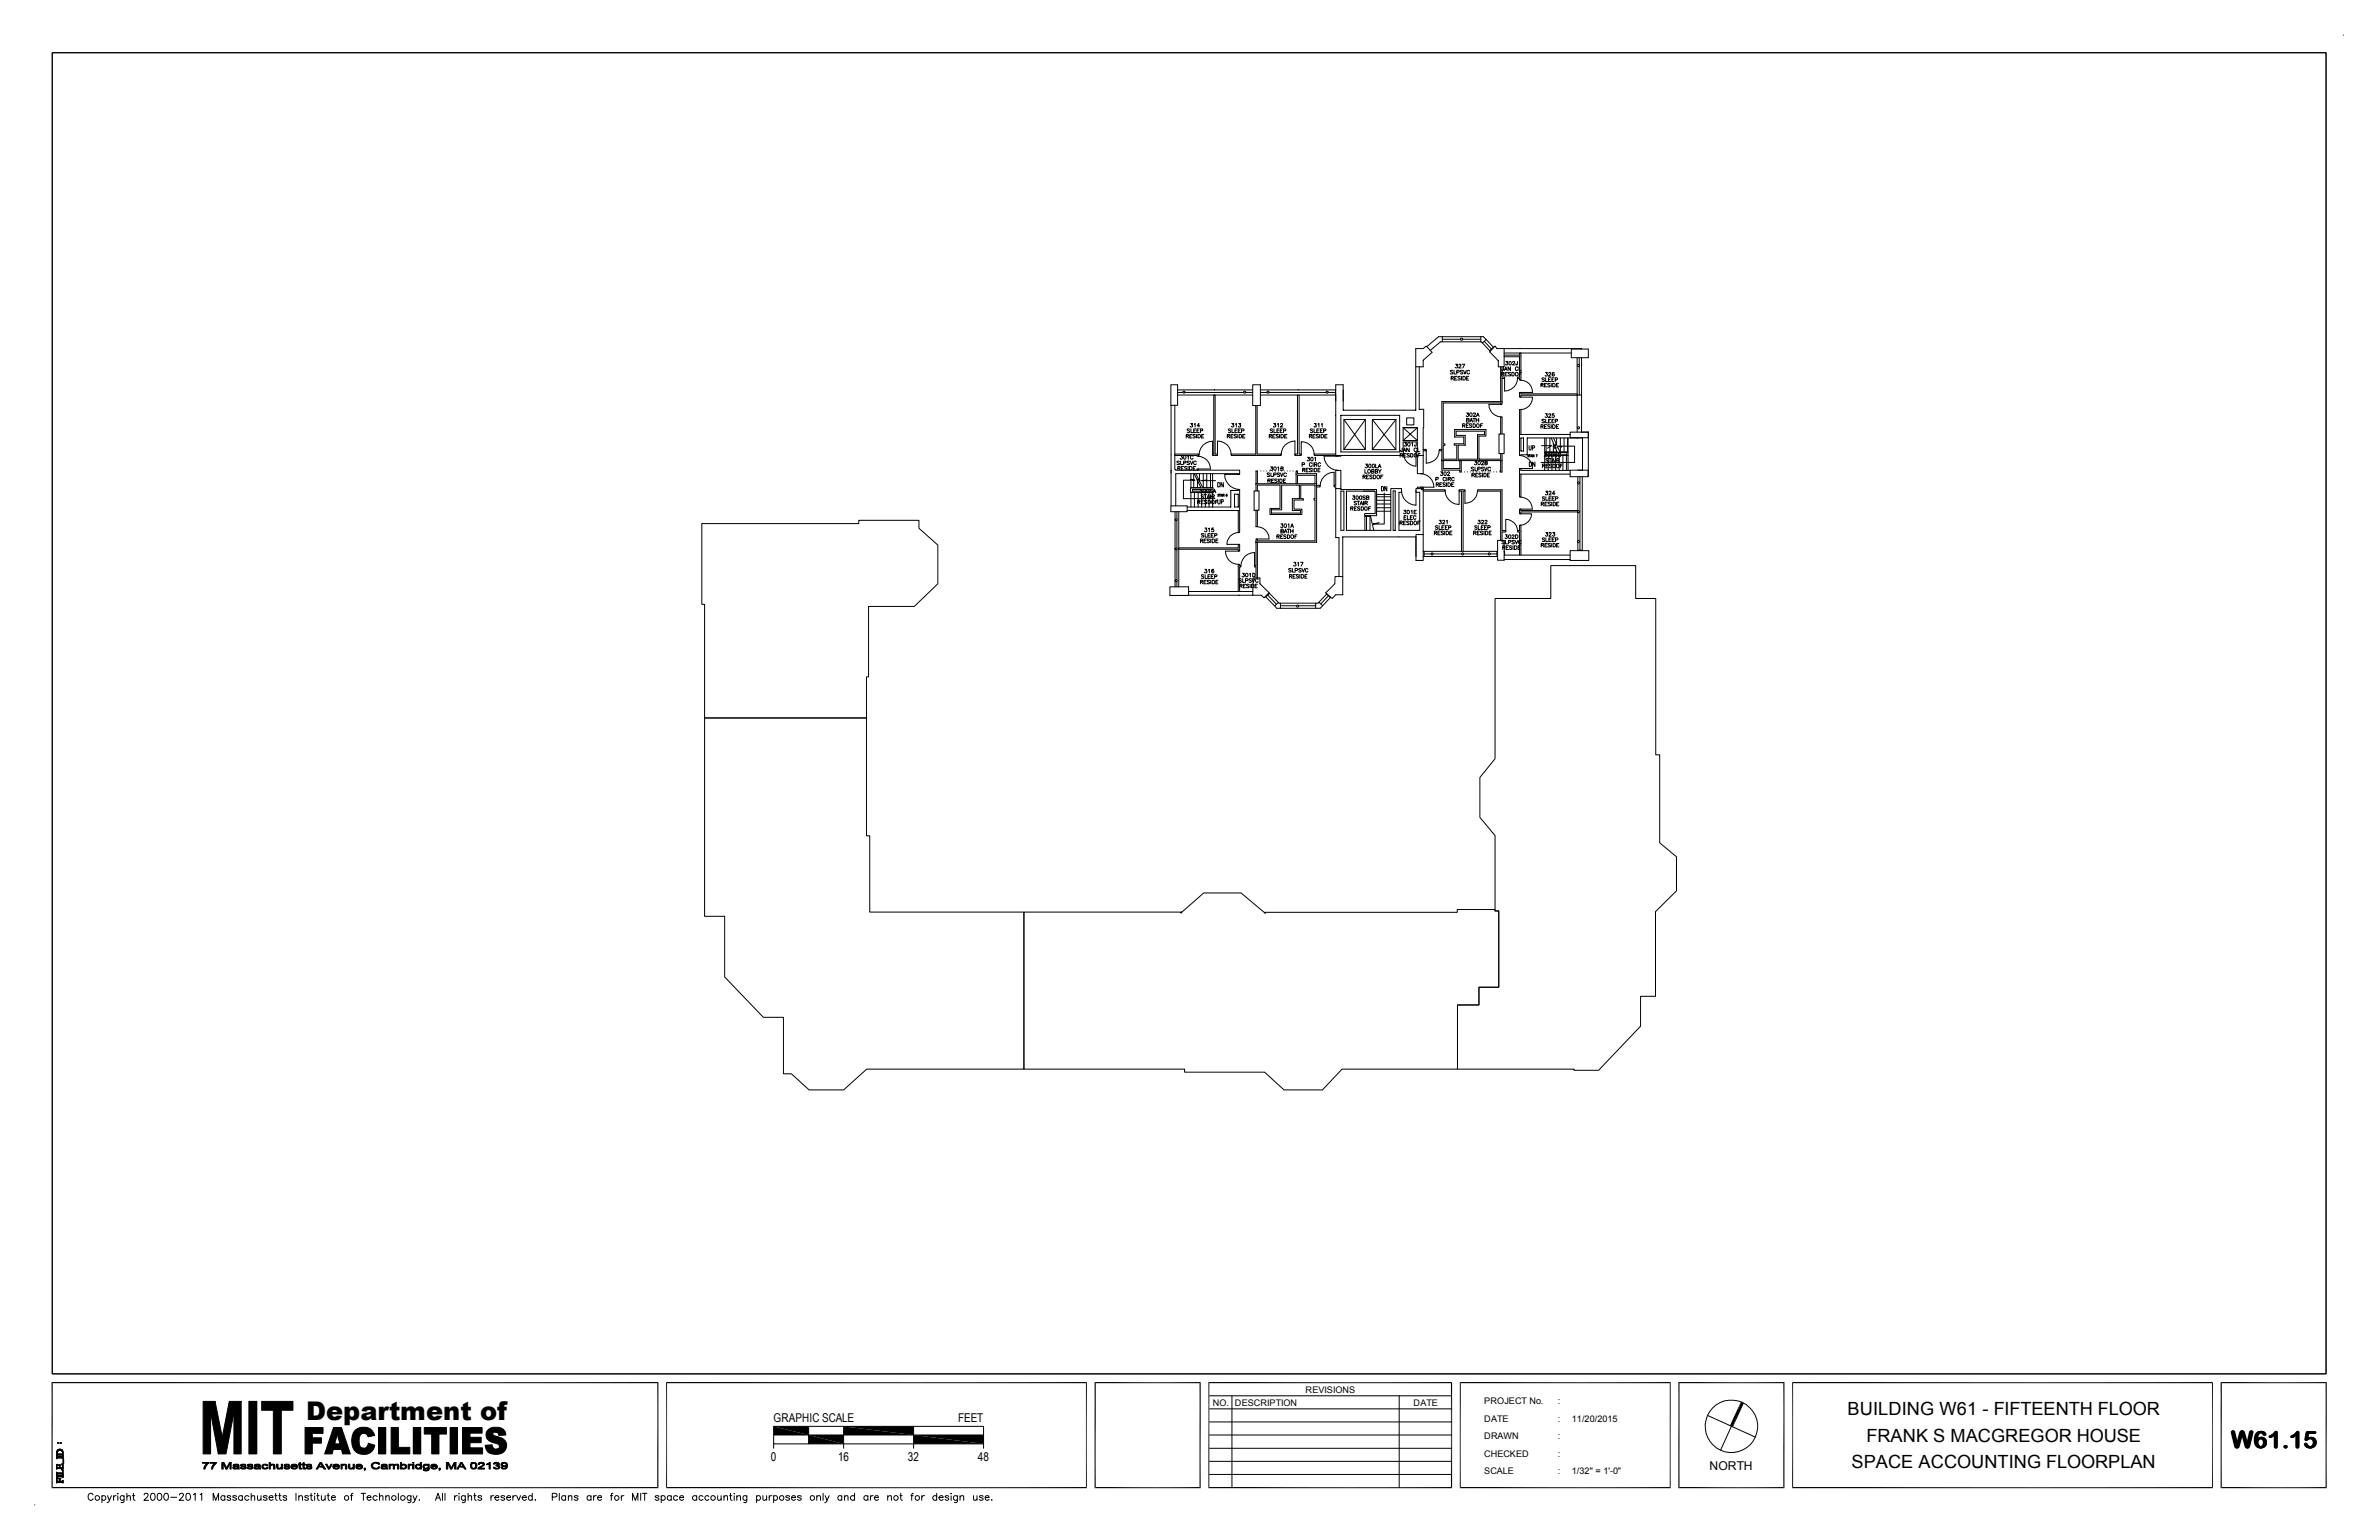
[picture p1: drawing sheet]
<svg xmlns="http://www.w3.org/2000/svg" width="432mm" height="279mm" viewBox="0 0 432 279" stroke-linecap="round" stroke-linejoin="round" font-family="sans-serif">
<defs><g id="words">
<text font-size="4.7" x="55.6" y="257.6">Department of</text>
<text font-size="4.3" x="404.9" y="262.7">W61.15</text>
<g font-size="3.3">
<text x="335.3" y="256.8">BUILDING W61 - FIFTEENTH FLOOR</text>
<text x="338.8" y="261.5">FRANK S MACGREGOR HOUSE</text>
<text x="336" y="266.3">SPACE ACCOUNTING FLOORPLAN</text>
</g>
<g font-size="2.2">
<text x="140.4" y="258">GRAPHIC SCALE</text>
<text x="173.9" y="258">FEET</text>
<text x="139.9" y="265.1">0</text>
<text x="152.1" y="265.1">16</text>
<text x="164.8" y="265.1">32</text>
<text x="177.5" y="265.1">48</text>
<text x="310.3" y="266.7">NORTH</text>
</g>
<g font-size="1.7">
<text x="220.1" y="255">NO.</text>
<text x="224.2" y="255">DESCRIPTION</text>
<text x="237" y="252.6">REVISIONS</text>
<text x="256.6" y="255">DATE</text>
<text x="269.4" y="258">DATE</text>
<text x="269.4" y="254.8">PROJECT No.</text>
<text x="282.7" y="258">:</text>
<text x="282.7" y="254.8">:</text>
<text x="285.3" y="258">11/20/2015</text>
<text x="269.4" y="261.2">DRAWN</text>
<text x="282.7" y="261.2">:</text>
<text x="269.4" y="267.5">SCALE</text>
<text x="269.4" y="264.3">CHECKED</text>
<text x="282.7" y="264.3">:</text>
<text x="282.7" y="267.5">:</text>
<text x="285.3" y="267.5">1/32&quot; = 1'-0&quot;</text>
</g>
</g></defs>
<g fill="none" stroke="#000" stroke-width=".18">
<path d="M9.5 9.6h412.7v239.7h-412.7zM425.4 6.4h.1M212.5 69.8h1.2v3.7h-1.2zM212.6 73.5v18.3M213.2 73.5v11.7h.2v.1h11.6v.8h-.3v-.2h-11.3v5.9M213.7 71.2h1M213.7 71.7h13.7M213.7 70.7h13.7M214.8 71h.2v.3h-.2zM215.1 71.2h10.6M215.3 79.1h.4v-.2l-.4-.1v.7M215.5 79.1l.2 .4"/>
<path d="M215.9 77.9h-.4l.4 .3-.1 .3-.3-.1M215.9 79.1h.3M216.1 76.8h.4l-.3 .3h.3v.3l-.4 .1-.1-.2M216.2 77.8v.7h.3M216.4 78.8h-.5v.7h.5M216.7 78.1h.2M216.7 77l.2-.2v.7M217 78.9l-.4-.1-.1 .2 .4 .2 .1 .2h-.5M217.1 77.8h-.4v.7h.4M217.2 78.8v.7M217.3 78.1h.2M217.4 78.8h.4a.37 .37 0 0 1 .1 .5 .37 .37 0 0 1-.5 .2z"/>
<path d="M217.7 77.8h-.4v.7h.4M217.8 77.3h-.5l.3-.5v.7M217.9 78.1h.4v-.2l-.4-.1v.7M218.1 79.1h.3M218.5 78.8h-.4v.7h.4M220.3 71.7v10.7h-.2v.2h.9v-.2h-.4v-10.7M222.8 79.1h.4v-.1l-.1-.2h-.3v.7M223 79.1l.2 .4M223.4 77.9h-.4v.2l.4 .2-.2 .2-.2-.1M223.4 79.1h.3M223.6 76.8h.3l-.2 .3h.2v.3l-.3 .1-.1-.2M223.6 77.8v.7h.4"/>
<path d="M223.8 78.8h-.4v.7h.4M224.2 78.1h.2M224.2 77l.2-.2v.7M224.5 78.9l-.4-.1-.1 .2 .4 .2 .1 .2h-.5M224.6 77.8h-.4v.7h.4M224.7 78.8v.7M224.7 78.1h.3M224.8 76.8h.4l-.2 .3h.2v.2l-.1 .2h-.3v-.2M224.9 78.8h.3a.36 .36 0 0 1 .1 .5 .36 .36 0 0 1-.4 .2zM225.2 77.8h-.5v.7h.5M225.3 78.1h.4l.1-.2-.5-.1v.7M225.6 79.1h.2"/>
<path d="M225.8 71h.3v.3h-.3zM226 78.8h-.4v.7h.4M226.1 71.2h1.3M227.4 69.8h1.4v3.8h-1.4zM227.9 73.6v8.8h-4.4v.2h9v-.2h-4.3v-8.8M228.8 71.2h1.2M228.8 71.7h13.6M228.8 70.7h13.6M230 71h.3v.3h-.3zM230.3 71.2h10.4M230.4 79.1h.4v-.3h-.4v.7M230.6 79.1l.2 .4"/>
<path d="M231 77.9h-.5l.5 .4-.2 .2-.3-.1M231 79.1h.3M231.2 76.8h.3l-.1 .3h.1l.1 .2-.1 .2h-.3l-.1-.2M231.2 77.8v.7h.4M231.4 78.8h-.4v.7h.4M231.8 78.1h.2M231.9 77l.1-.2v.7M232 78.9l-.4-.1v.3l.4 .1v.2h-.4M232.2 77.8h-.4v.7h.4M232.2 78.8v.7M232.4 78.1h.2M232.4 77l.3-.2 .1 .2-.4 .5h.4"/>
<path d="M232.5 78.8h.3a.38 .38 0 0 1-.1 .7h-.2zM232.7 77.8h-.3v.7h.3M233 78.1h.3l.1-.2-.4-.1v.7M233.2 79.1h.2M233.6 78.8h-.4v.7h.4M235.5 71.7v10.7h-.5v.2h1.2v-.2h-.4v-10.7M237.7 79.1h.3v-.3h-.3v.7M237.9 79.1l.2 .4M238.3 77.9h-.5l.5 .4-.2 .2-.3-.1M238.3 79.1h.2M238.5 77.8v.7h.4M238.5 76.8h.4l-.2 .3h.2v.2l-.1 .2h-.3v-.2"/>
<path d="M238.7 78.8h-.4v.7h.4M239 78.1h.3M239.2 77l.2-.2v.7M239.3 78.9l-.4-.1v.2l.4 .2v.2h-.4M239.4 77.8h-.4v.7h.4M239.5 78.8v.7M239.6 78.1h.3M239.8 78.8h.3a.37 .37 0 0 1 .1 .5 .37 .37 0 0 1-.4 .2zM239.9 77l.1-.2v.7M240 77.8h-.4v.7h.4M240.2 78.1h.4v-.2l-.4-.1v.7M240.5 79.1h.2"/>
<path d="M240.7 71h.3v.3h-.3zM240.9 78.8h-.4v.7h.4M241 71.2h1.4M242.4 70.7v1M243.4 75.4h10.6v6.6h-10.6zM243.9 76.1l3.9 5.4M247.8 76.1h-3.9v5.4M247.8 76.1v5.4h-3.9M247.8 76.1l-3.9 5.4M249.1 76.1l4.3 5.5M253.4 76.1h-4.3v5.5M253.4 76.1v5.5h-4.3"/>
<path d="M253.4 76.1l-4.3 5.5M254.7 77.6h2.6v2.3M254.7 77.6v2.3M254.7 79.9h2.6M254.7 77.6h2.6l-2.6 2.3M254.7 77.6l2.6 2.3M255.3 75.8h1.3v1.3h-1.3zM257 63.2h1.3l.6-.4 1 1.1-1.6 1.5v1.1h-1.3zM257 66.5v7.9h-13.2v-4.6h-1.4v12.8M257.6 66.5v7.8h.8l-.1 8.3M259 62.9l2.1-1.8h.7v.9h-.3l-1.9 1.6M261.8 61.1h7.4l.5 .5-.6 .6-.3-.2v-.9"/>
<path d="M261.8 61.6h3.3M261.8 62h7M263.4 68.6h.3l.1-.2-.4-.1v.7M263.6 68.6l.2 .4M263.7 67.3h-.5l.5 .3-.2 .3-.3-.1M263.9 67.2v.7h.4M264 68.6h.3M264.2 66.1h.3l-.1 .2 .2 .2a.25 .25 0 0 1-.2 .3 .25 .25 0 0 1-.3-.2M264.3 78.2h5.2v.7h-1.3v4.4h-3.5v-2.5h1.2v-1.8h-1.6zM264.4 67.5h.4l.1-.2-.5-.1v.7M264.5 68.3h-.5v.7h.5M264.8 66.3l.1-.2 .3 .1-.4 .6h.4"/>
<path d="M265 68.4h-.4l.1 .2 .3 .1-.1 .3-.3-.1M265.1 61.4h.3v.3h-.3zM265.3 68.3v.7M265.4 66.1h.5l-.4 .7M265.5 77.2h.4v-.2l-.4-.1v.7M265.5 61.6h3.3M265.5 68.3a.37 .37 0 0 1 .4 .2 .37 .37 0 0 1 0 .4l-.4 .1zM265.5 67.3h-.5l.5 .3-.2 .3-.3-.1M265.6 67.2l.3 .7 .2-.7M265.7 77.2l.2 .4M266.1 77.2h.3M266.2 74.9h.3l-.1 .2a.21 .21 0 0 1 .2 .2 .21 .21 0 0 1-.2 .3l-.3-.2"/>
<path d="M266.2 76.2h.4l.1-.2-.5-.1v.7l.5-.1-.2-.3M266.2 68.6h.2M266.5 76.9h-.4v.7h.4M266.6 68.3h-.4v.7h.4M266.7 67.4l-.1-.2-.3 .2v.4l.3 .1 .1-.2M266.8 76.6l.2-.7 .3 .7M266.9 76.3h.3M267.1 77l-.1-.1h-.3v.2l.4 .2v.2h-.4M267.3 75.9h.5M267.4 76.9a.36 .36 0 0 1 .4 .2 .36 .36 0 0 1-.2 .5h-.2zM267.4 75.1l.1-.2 .3 .1-.4 .6h.4M267.5 75.9v.7"/>
<path d="M267.9 75.9v.7M267.9 76.2h.5M268 75.6l.2-.7 .3 .7M268.1 75.4h.3M268.1 76.9h.2l.2 .1v.4l-.2 .2-.3-.2zM268.4 75.9v.7M268.7 77.2h.3M269.1 62.2l1.3 1.4M269.1 76.9h-.4v.7M269.4 61.9l1.3 1.4M269.7 61.6l1.4 1.4M271.1 63l-.7 .6 .1 .2"/>
<path d="M271.1 63v.1M272.1 78.7h.9v3.6h-.9zM272.4 78.7v-3.1h.2v3.1M272.4 66.5v6.4M272.5 73.4h-2.2a2.24 2.24 0 0 0 2.2 2.2M272.5 67.9l.4-.1 .1-.1-.1-.1h-.4v.6M272.6 66.5v1.9h.5v.3h-.5v4.3M272.8 67.9l.2 .3M272.9 66.5v.6l-.2 .1-.1-.2M273 63.2v3.3h-1.1v-1.1l-1.5-1.6 1-1 .3 .4 15.4 .1M273 64.1h12.2M273 67.2l.3-.7 .3 .7"/>
<path d="M273.1 68.5v2.5a2.38 2.38 0 0 0 2.4-2.5M273.1 67h.4M273.2 67.9h.2M273.3 65.6h.4l-.2 .2 .2 .1v.2l-.4 .1v-.1M273.6 67.6h-.4v.6h.4M273.9 65.7l.1-.1a.33 .33 0 0 1 .4 .2 .33 .33 0 0 1-.2 .4l-.3-.1zM274.2 66.5v.7l-.5-.7v.7M274.2 67.6h-.5l.5 .3-.1 .3-.4-.1M274.4 67.6l.4 .1v.4l-.1 .1h-.3zM274.5 65.7l.2-.1h.2v.2l-.4 .4h.5M275.1 67.6h.1a.35 .35 0 0 1 .3 .2 .35 .35 0 0 1-.1 .4l-.3-.1zM275.4 65.6v.6h-.2l-.1-.2"/>
<path d="M275.5 66.7a.24 .24 0 0 0-.3-.2 .24 .24 0 0 0-.2 .3v.2a.24 .24 0 0 0 .2 .2 .24 .24 0 0 0 .3-.1M275.7 66.5v.7h.4M275.8 67.9h.2M275.8 78.8v-4.5h.3v4.5M275.8 64.1v.3h-2.8M275.8 78.8v3.8M275.8 78.8h9.2M275.9 72.1h2.3a2.17 2.17 0 0 1-2.3 2.2M275.9 69a2.17 2.17 0 0 1 2.3 2.2h-2.3M276.1 64.1v4.9h-.3v-.3h-.3v-.3h.3v-3.7h-2.8M276.1 79.5h.4v2.3h-.4zM276.2 67.6h-.4v.6"/>
<path d="M279.7 77.4l.4-.1v-.2l-.4-.1v.7M279.7 69.9h.4v-.3h-.4v.6M279.9 77.4l.2 .3M279.9 69.9l.2 .3M280.3 76.2h-.4l.4 .3-.1 .2-.3-.1M280.3 68.7l-.1-.2-.3 .2 .4 .3-.1 .2-.3-.1M280.3 77.4h.3M280.3 69.9h.3M280.4 79.5v2.5h2.2l-1-2.5M280.5 75.1h.3l-.1 .2 .2 .2-.2 .2-.2-.1M280.5 67.6h.3l-.1 .2 .1 .1a.23 .23 0 0 1 0 .3 .23 .23 0 0 1-.3 0v-.1M280.5 76.1v.6h.4"/>
<path d="M280.5 68.5v.7h.4M280.6 79.5v2.5M280.8 77h-.5v.7h.5M280.8 69.6h-.5v.6h.5M281.1 76.4h.2M281.1 68.9h.2M281.1 75.2l.1-.1 .3 .1-.4 .5h.4M281.1 67.7l.1-.1 .3 .1-.4 .5h.4M281.3 79.5v2.5M281.3 77.1h-.4l.1 .2 .3 .2-.1 .2-.3-.1M281.3 69.6h-.4l.1 .2 .3 .1v.3l-.4-.1M281.5 76.1h-.4v.6h.4"/>
<path d="M281.5 68.5h-.4v.7h.4M281.6 69.6v.6M281.6 77v.7M281.7 76.4h.2M281.7 68.9h.2M281.8 77a.37 .37 0 0 1 .4 .2 .37 .37 0 0 1 0 .5h-.4zM281.8 69.6h.2a.36 .36 0 0 1 .3 .2 .36 .36 0 0 1-.1 .4h-.4zM282 79.5l1.1 2.5h1.5v-2.5M282.1 75.1h-.3l-.1 .3a.24 .24 0 0 1 .4 0 .24 .24 0 0 1-.1 .3 .24 .24 0 0 1-.3-.1M282.1 76.1h-.4v.6h.4M282.1 68.5h-.4v.7h.4M282.1 67.6a.3 .3 0 0 0-.4 .3 .3 .3 0 0 0 .3 .3l.1-.1a.2 .2 0 0 0-.1-.3 .2 .2 0 0 0-.3 .2"/>
<path d="M282.3 76.4h.4v-.3h-.4v.6M282.3 68.9h.4v-.3l-.4-.1v.7M282.5 77.4h.2M282.5 69.9h.2M282.5 79.5v1.1M282.9 77h-.4v.7h.4M282.9 69.6h-.4v.6h.4M283.2 79.5v2.5M283.9 79.5v2.5M284.5 79.5v2.5M285 78.4h3.3v1h-3.3zM285.2 63.3h3.1v1.6h-3.1z"/>
<path d="M286.3 71.5h-10.2v-.3h-.3v.9h.3v-.4h10.2M286.3 64.9v6.8M286.4 66.2h.2v.3h-.2zM286.4 77.5h.2v.3h-.2zM286.6 64.9v1.3M286.6 66.5v5.2M287.1 71.7h-.8v6.7M287.1 64.9v13.5h1.2M288.3 78.4l-.1 8M127.4 95h28.5v-.6h10.9v1.4l3.4 3.1v7l-4.3 4.1h-8.3v12.8h-.3v7.5h-29.4v-20.7h-.5zM212.5 91.8h3v1h-3zM213.2 82.4h4.4l-.1 .4h-.2v-.2h-4.1"/>
<path d="M213.3 92.8v13.7M213.4 94.1h.2v.3h-.2zM213.4 99.4h.2v.3h-.2zM213.6 92.8v1.3M213.6 94.4v5M213.6 99.7v5.5M213.8 85l.4-.1v-.2l-.4-.1v.7M214 99.4h10.7v-.6h.3v1.2h-.3v-.3h-10.7M214 92.8v13.7M214 85l.2 .3M214.1 83.7h-.5l.5 .4-.1 .2-.4-.1M214.2 82.6h.4l-.2 .3a.21 .21 0 0 1 .2 .2 .21 .21 0 0 1-.1 .2l-.3-.1"/>
<path d="M214.3 83.7v.6h.4M214.4 85h.3M214.8 82.8l.2-.2a.32 .32 0 0 1 .3 .4 .32 .32 0 0 1-.4 .3zM214.8 84l.4-.1v-.2h-.4v.6M214.8 84.6h-.4v.7M215.4 84.7h-.4l.1 .2 .3 .2-.1 .2-.3-.1M215.5 92.6h9.5M215.6 82.8l.1-.2v.7M215.6 84.6v.7M215.9 84.6a.37 .37 0 0 1 .4 .2 .37 .37 0 0 1-.1 .5h-.3zM215.9 83.7h-.5l.5 .4-.1 .2-.4-.1M216 83.7l.3 .6 .2-.6"/>
<path d="M216.1 87l.8 .1h-2.1v3.4h5.7M216.1 88.5h4.1v.8h-4.1zM216.2 92v-2.7h3.9v2.7M216.2 85.9v2.6h1.8l-1.3-2.6M216.5 88.8h3.3v.3h-3.3zM216.5 82.8a.24 .24 0 0 0-.2-.2 .24 .24 0 0 0-.2 .3v.2a.24 .24 0 0 0 .2 .2 .24 .24 0 0 0 .2-.2M216.6 85h.2M216.7 85.9v2.6M216.8 89.3v2.7M217 84.6h-.4v.7M217 85.9l1.3 2.6h1.8v-2.6M217.1 83.8l-.1-.1-.3 .1 .1 .5 .3-.1"/>
<path d="M217.3 85.3v-.2h.2v.2M217.3 87.1v1.4M217.4 82.8a2.31 2.31 0 0 1 2.3 2.3h-2.3M217.4 91.1l.4-.1v-.2h-.4v.6M217.5 89.3v2.7M217.6 91.1l.2 .3M217.6 82.5a2.46 2.46 0 0 1 2.5-2.4v2.4M217.7 86.8l-.4 .3h.5l-.5 .7M217.7 85.9v1.4M217.8 88.8h.3l-.2 .2h.2l.1 .2-.1 .2-.4-.1M217.9 98.1h.3l.1-.2-.4-.1v.7M218.1 91.1h.2"/>
<path d="M218.1 89.3v2.7M218.1 98.1l.2 .4M218.4 85.9v2.6M218.4 88.8l.4 .1-.1 .5h-.3zM218.4 89.8h-.4l.1 .2 .3 .2-.1 .2-.3-.1M218.4 90.8h-.3v.6h.3M218.5 96.9l-.4-.1v.3l.4 .1v.2h-.4M218.5 98.1h.3M218.6 89.7h.4M218.7 95.8h.3l-.1 .3 .2 .1a.25 .25 0 0 1-.2 .3 .25 .25 0 0 1-.3-.1M218.7 96.8v.7h.4M218.8 89.3v2.7"/>
<path d="M218.9 97.8h-.4v.7h.4M219 87.1l-.9 .1h2.5M219 90.8h-.4l.4 .3v.3l-.4-.1M219 85.9v2.6M219.1 88.8l.3 .1-.1 .5h-.2zM219.1 90.4l.2-.7 .3 .7M219.2 90.2h.3M219.2 97.1h.3M219.3 90.8h.4l-.1 .6h-.3zM219.3 95.9l.2-.1v.7M219.5 89.3v2.7M219.5 97.9h-.4l.1 .2 .3 .2-.1 .2-.3-.2"/>
<path d="M219.7 96.8h-.5v.7h.5M219.7 85.9v2.6M219.7 89.7v.7M219.8 97.8v.7M219.8 97.1h.3M219.9 90.9l.1-.1 .4 .1v.4l-.1 .1-.4-.1zM220 90.1h.3l.1-.2-.4-.2v.7M220 97.8h.2a.35 .35 0 0 1 .3 .3 .35 .35 0 0 1-.3 .4h-.2zM220 88.9l-.3-.1v.2l.3 .2v.1h-.4M220.2 89.4l.2-.6 .3 .6M220.2 90.1l.2 .3M220.3 95.8h-.3l-.1 .3a.24 .24 0 0 1 .4 0 .24 .24 0 0 1-.1 .4 .24 .24 0 0 1-.3-.1"/>
<path d="M220.3 96.8h-.5v.7h.5M220.3 89.2h.3M220.5 97.2l.3-.1 .1-.2-.4-.1v.7M220.6 91.1h.3M220.7 98.1h.2M221 82.5v-2.5a2.46 2.46 0 0 1 2.5 2.5M221 87.5a.4 .4 0 0 1 .5 .4 .4 .4 0 0 1-.5 .4zM221 90.6v.6l.2 .2 .2-.2v-.6M221 90.8h-.4v.6M221.1 97.8h-.4v.7h.4M221.2 89.7h-.2l.2 .3h-.2M221.3 89.7h.2"/>
<path d="M221.4 89.7v.3M221.6 90l.1-.3 .1 .3M221.6 89.9h.1M221.7 91.1l.3-.1v-.3l-.3-.1v.8M221.9 89.7v.3M222 89.8h.2v-.1h-.2v.3M222 87.5v.8l-.4-.8v.8M222.1 89.8l.1 .2M222.7 89.7h-.1l-.1 .1 .1 .2h.1v-.2l-.2 .1M224.1 89.7h.6v2.3h-.6zM224.7 92.6v4h.3v-4M224.9 96.6a2.17 2.17 0 0 0-2.2 2.2h2.2"/>
<path d="M224.9 100h-2.5a2.39 2.39 0 0 0 2.5 2.4M225 88.8h-.3v.2h-1.3v3h-7.9M225 86.1h-2.7a2.77 2.77 0 0 0 2.7 2.7M225 88.8v3.8M227.6 89.1h.9v3.5h-.9zM228 92.6v2.9h.2v-2.9M228 98.3v4.3h-.3v.3h.3v2M228 87.8h11M228.1 95.5a2.17 2.17 0 0 1 2.2 2.3h-2.2M228.2 87.8v-2.3h-.2v3.6M228.2 85.4v.1M228.2 98.4v6.5"/>
<path d="M228.9 85.4v.1M229.4 85.4v.1M229.9 85.4v.1M230.1 87.2h.4l.1-.2-.1-.1h-.4v.6M230.4 87.2l.2 .3M230.4 85.9h-.4v.2l.4 .1v.2h-.4M230.5 85.4v.1M230.6 84.7h.4l-.2 .3h.2a.24 .24 0 0 1-.1 .3 .24 .24 0 0 1-.4-.1M230.7 85.8v.6h.4M230.8 87.2h.3M231 85.4v.1M231.2 86.1h.4v-.2l-.4-.1v.6"/>
<path d="M231.2 86.9h-.4v.6h.4M231.5 85.4v.1M231.8 97.3h.4v-.2l-.4-.1v.7M231.8 87h-.4l.4 .4-.1 .1h-.3M231.9 84.8l.2-.1v.6M232 97.3l.2 .4M232 85.4v.1M232 86.9v.6M232.3 86.9l.4 .1v.4l-.1 .1h-.3zM232.3 85.9l-.4-.1v.2l.3 .2 .1 .2h-.5M232.4 85.8l.2 .6 .3-.6M232.5 97.3h.2"/>
<path d="M232.5 95h.3l-.1 .3h.1a.23 .23 0 0 1 0 .4 .23 .23 0 0 1-.3-.1M232.5 96.4l.5-.2-.2-.2h-.3v.7l.4-.1 .1-.1-.2-.1M232.5 85h.4v-.3h-.4v.6h.4v-.2l-.2-.1M232.5 82.5a2.46 2.46 0 0 1 2.5-2.5v2.5M232.6 85.4v.1M232.6 88h3.2v2.5h-1.2v2.1h1.5v.5h-5.3v-.6h1.8zM232.8 97h-.3v.7h.3M233 87.2h.2M233.1 96.7l.2-.7 .3 .7M233.1 85.4v.1M233.2 96.5h.3M233.3 86.9h-.3v.6h.3"/>
<path d="M233.4 97.1h-.4v.2l.4 .2v.2l-.4-.1M233.5 85.9l-.4-.1-.1 .3 .1 .3 .4-.1M233.6 96h.5M233.6 85.4v.1M233.7 97h.2a.36 .36 0 0 1 .2 .5 .36 .36 0 0 1-.4 .2zM233.8 95.2l.1-.2v.7M233.8 96v.7M234.1 85.4v.1M234.2 96v.7M234.2 96.4h.5M234.3 95.7l.2-.7 .3 .7M234.4 97.1h.3l.1 .4a.26 .26 0 0 1-.3 .2 .26 .26 0 0 1-.2-.2z"/>
<path d="M234.4 95.5h.3M234.7 85.4v.1M234.7 96v.7M235 97.3h.2M235.2 87.8v-2.3h.3v.4h3.5v12.5h-11v-.6h.2v.3h10.5v-7.4h-.2v-.2h.2v-2.5h-2.6v2.5h.5v.2h-1.7v1.7h1.4v.9h-5.8v-1.1h1.8v-4.2h-4.1v1.1M235.3 85.4v.1M235.4 97h-.4v.7M235.5 87.8v-1.6h3.2v1.6M236.2 82.5v-2.4a2.31 2.31 0 0 1 2.3 2.4M236.3 84.3h.4l.1-.3-.5-.1v.7M236.4 85.3l.4-.1v-.2h-.4v.6M236.6 85.3l.3 .3"/>
<path d="M237.1 85.3h.2M237.3 83h.4l-.2 .2h.2v.2l-.1 .2h-.3v-.1M237.5 85h-.4v.6h.4M238 83h.3v.6l-.4-.1zM238.1 85h-.4v.2l.3 .1 .1 .2h-.4M238.1 84.1l-.1-.2-.3 .2v.4l.3 .1 .1-.1M238.3 85v.6M238.3 83.9v.7M238.5 85h.4a.37 .37 0 0 1 .1 .4 .37 .37 0 0 1-.5 .2zM238.6 84.3l.4-.1v-.2l-.4-.1v.7M238.6 83.1l.2-.1v.6M238.8 84.3l.2 .3"/>
<path d="M239 88.1h.6v.2h-.6M239.2 85.3h.3M239.6 88.2a2.53 2.53 0 0 1 2.5-2.5v2.5M239.6 85h-.4v.6h.4M239.7 84.1a.24 .24 0 0 0-.3-.2 .24 .24 0 0 0-.2 .3v.2a.24 .24 0 0 0 .2 .2 .24 .24 0 0 0 .3-.1M242.4 82.6h12.4l-.1-2.4h2.6v1.8h-.3v.6h1.3M242.4 82.4h-3.9v.2h3.9M242.4 82.6v.2h1v-.2M242.4 88.6h1M242.9 82.8h-2.6a2.6 2.6 0 0 0 2.6 2.5M243.4 89.1h.5v7.1h-.5zM245.2 92.2h.4v-.2l-.4-.1v.7"/>
<path d="M245.4 92.2l.2 .4M245.5 90h.4l-.2 .2 .2 .2-.1 .2h-.3v-.1M245.8 92.2h.3M246.1 90.1l.1-.1a.33 .33 0 0 1 .4 .2 .33 .33 0 0 1-.1 .4l-.4-.1zM246.2 91h-.4l.1 .2 .3 .2-.2 .2-.2-.1M246.2 91.9h-.4v.7h.4M246.3 90.9h.5M246.5 90.9v.7M246.8 90.1v-.1a.33 .33 0 0 1 .4 .2 .33 .33 0 0 1-.1 .4l-.3-.1zM246.8 92h-.4l.4 .3v.3l-.4-.1M246.8 91.6l.3-.7 .3 .7M246.9 91.4h.3"/>
<path d="M247.1 91.9l.3 .1v.6h-.3zM247.4 86.5h.4v-.3h-.4v.7M247.4 89.1h2.1M247.5 90.9v.7M247.6 86.5l.2 .4M247.7 85.2v.7h.4M247.7 91.3h.3l.2-.2-.5-.2v.7M247.7 93.6h1.1M247.8 91.9l.4 .2v.4l-.2 .1-.3-.1zM247.8 90h-.4l.4 .4-.1 .2-.3-.1M247.9 84.2h.3l-.2 .3h.2v.3l-.2 .1-.2-.1M248 91.3l.2 .3"/>
<path d="M248 90.3h.4l.1-.3h-.5v.6h.4l.1-.3h-.2M248 93.6v2.6M248 86.5h.3M248.4 85.2a.31 .31 0 0 1 .4 .4 .31 .31 0 0 1-.5 .2l-.1-.4zM248.4 92.2h.3M248.5 86.2h-.5v.7h.5M248.5 84.2l.3 .1v.5l-.1 .1-.2-.1zM248.7 93.6v2.6M248.8 93.6h-1.1v2.6M248.8 93.6l.5 2.6M248.8 91.9h-.4v.7M249 85.5l.4-.1-.1-.2h-.3v.7l.4-.1v-.2l-.1-.1"/>
<path d="M249 86.3h-.4l.1 .1 .3 .2v.2l-.2 .1-.2-.2M249.1 84.2h.1a.32 .32 0 0 1 .3 .4 .32 .32 0 0 1-.4 .2zM249.3 86.2h.2a.37 .37 0 0 1 .2 .3 .37 .37 0 0 1-.2 .4h-.2zM249.6 85.5l.5-.1-.2-.2h-.3v.7l.4-.1 .1-.2-.2-.1M249.7 84.2v.7h.4M249.9 93.2v.4v-4.8h-6.5v-3.5h-1v2.8h-.3v.2h.3v9.2h.6v7.1M249.9 92.8h2.5M249.9 92.1h2.5M249.9 91.4h2.5M249.9 90.8h2.5M249.9 90.1h2.5M249.9 89.7v3.1"/>
<path d="M250 86.3l.1-.1a.32 .32 0 0 1 .3 .4 .32 .32 0 0 1-.4 .2l-.1-.2zM250.1 84.9l.3-.7 .3 .7M250.2 85.2l.2 .3v.4M250.2 84.6h.4M250.6 86.5h.3M250.7 85.2l-.3 .3M250.7 88.3h.3l.1 .2v.4l-.1 .2h-.3zM251 86.2h-.4v.7M251.2 89.5v5.6h-2l1.1-.3M251.7 88.3v.8l-.4-.8v.8M252.4 89.7h-2.5v3.1M252.9 89.1h.3v7.1h-.3z"/>
<path d="M254.1 94.9h.3l.2-.2-.5-.2v.7M254.1 82.6h.3l.2-.2-.5-.1v.6M254.3 94.9l.3 .3M254.3 82.6l.3 .3M254.4 89a2.67 2.67 0 0 0 2.6 2.7v-2.7M254.5 81.3v.6h-.2l-.1-.2M254.7 82l.2-.7 .3 .7M254.8 82.3a2.31 2.31 0 0 0 2.2 2.3v-2.3M254.8 94.9h.2M254.8 81.7h.3M254.8 92.6h.4l-.2 .2 .2 .1v.2l-.3 .1-.1-.1M254.8 82.6h.3"/>
<path d="M254.8 93.9h.3M254.9 80.3h.4l-.2 .3h.2v.2l-.1 .1h-.3v-.1M255.2 94.5h-.4v.7h.4M255.2 82.3h-.4v.6h.4M255.2 93.6h-.4v.6h.4M255.4 93.6v.6h.4M255.5 92.6a.28 .28 0 0 1 .3 .3 .28 .28 0 0 1-.4 .2zM255.6 80.3h.3v.6l-.4-.1zM255.8 94.7l-.4-.1v.2l.3 .1 .1 .2h-.5M255.8 81.3v.7l-.5-.7v.7M255.8 82.4h-.4l.4 .4-.1 .1-.3-.1M256 94.5l.4 .2v.3l-.2 .2h-.2z"/>
<path d="M256 93.9h.2M256 82.3h.3a.36 .36 0 0 1 .1 .4 .36 .36 0 0 1-.4 .2zM256.1 92.7l.2-.1v.6M256.2 80.4l.2-.1v.6M256.4 93.6h-.4v.6h.4M256.7 94.7l.1-.1a.31 .31 0 0 1 .3 .3 .31 .31 0 0 1-.4 .2zM256.7 82.4l.3-.1a.32 .32 0 0 1 .1 .4 .32 .32 0 0 1-.4 .1zM256.7 92.9h.2M257 97h1.3v4.7h-1.3zM257 93.7a.24 .24 0 0 0-.3-.1 .24 .24 0 0 0-.2 .2v.2a.24 .24 0 0 0 .2 .2 .24 .24 0 0 0 .3-.1M257 80.3v.6h-.2v-.2M257.1 92.6h-.4v.6h.4"/>
<path d="M257.1 81.4l-.1-.1-.3 .1v.4l.1 .2 .3-.2M257.3 88.6v-.2h1v.2M257.3 82.6v3.3h1v-3.3M257.3 81.3v.7h.4M257.3 94.9h.3M257.4 82.6h.2M257.8 94.5h-.5v.7M257.8 82.3h-.4v.6M257.8 85.9a2.46 2.46 0 0 1 2.5 2.5h-2.5M258 88.6v.3h4.3v.2h-4M258.3 88.6h-1.3v.7h.7v6.9h-3.8v-6.9h.5v-.7h-2v7.6h-8v-7.1h5.2v4.1h-1.9v.4h2.2M258.3 81.5h.6v.3h-.6"/>
<path d="M258.3 88.6v8.4M258.9 81.7v2.3a2.31 2.31 0 0 0 2.3-2.3M260.3 96.7l.4-.1v-.2h-.4v.6M260.6 96.7l.2 .3M260.6 87l.4-.1 .1-.2-.5-.1v.6M260.7 87.9h.4v-.3h-.4v.7M260.9 87.9l.2 .4M261 95.5h-.5l.5 .3-.1 .2-.4-.1M261 96.7h.2M261.2 95.4v.7h.4M261.2 94.4h.4l-.2 .3h.2a.23 .23 0 0 1-.1 .3 .23 .23 0 0 1-.3-.1M261.3 87.9h.3"/>
<path d="M261.4 96.4h-.4v.6h.4M261.5 85.6h.3l-.1 .3a.21 .21 0 0 1 .2 .1 .21 .21 0 0 1-.2 .3l-.2-.2M261.7 81.5h-.5v.3h.5M261.7 83.6h10.9M261.7 95.7h.3M261.7 87.6h-.4v.7h.4M261.8 94.5l.1-.1h.3v.3l-.4 .3h.5M262 83.6v1.4h3v-1.4M262 96.5l-.4-.1v.2l.4 .1v.2h-.4M262.1 85.7l.2-.1a.32 .32 0 0 1 .2 .4 .32 .32 0 0 1-.3 .2zM262.1 95.4h-.4v.7h.4M262.2 96.4v.6"/>
<path d="M262.3 89a2.6 2.6 0 0 0 2.5 2.5v-2.5M262.3 87.7h-.4l.1 .1 .3 .2v.2l-.4-.1M262.3 95.7h.3M262.4 86.7l-.4-.1a.31 .31 0 0 0-.1 .4 .31 .31 0 0 0 .4 .2l.1-.1M262.5 96.4a.37 .37 0 0 1 .4 .1 .37 .37 0 0 1-.1 .5h-.3zM262.6 94.5l.1-.1v.6M262.6 87.6v.7M262.6 86.6v.6M262.7 95.4h-.4v.7h.4M262.7 85.8l.1-.2 .3 .1-.4 .6h.4M262.8 87.6h.3a.37 .37 0 0 1 .2 .3 .37 .37 0 0 1-.2 .4h-.3zM262.8 86.9h.3l.2-.2-.5-.1v.6"/>
<path d="M262.9 95.7h.4v-.3h-.4v.7M263.1 86.9l.2 .3M263.1 96.7h.3M263.5 87.9h.2M263.6 96.4h-.5v.6h.5M263.9 87.6h-.4v.7h.4M263.9 86.7l-.3-.1a.31 .31 0 0 0-.1 .4 .31 .31 0 0 0 .4 .2v-.1M265.2 85.6h.1M265.9 85.6h.1M265.9 89v2.3a2.31 2.31 0 0 0 2.3-2.3M266.4 85.6h.1M266.9 85.6h.1"/>
<path d="M267.2 86.2h.3l.1-.2-.4-.1v.6M267.4 86.2l.2 .3M267.4 85.6h.1M267.5 96.7h.3l.1-.2-.4-.1v.6M267.5 84.8h-.5l.1 .2 .4 .2-.2 .2-.3-.1M267.7 83.7h.3l-.2 .2h.2a.23 .23 0 0 1-.1 .4 .23 .23 0 0 1-.3-.1M267.7 84.8v.6h.4M267.7 96.7l.2 .3M267.8 86.2h.3M268 85.6h.1M268.1 95.5h-.4v.1l.4 .2v.2l-.4-.1M268.1 96.7h.3"/>
<path d="M268.2 85.1h.4l.1-.2-.5-.1v.6M268.3 85.9h-.5v.6h.5M268.3 94.4h.3l-.2 .3h.2a.23 .23 0 0 1 0 .3 .23 .23 0 0 1-.4-.1M268.3 95.4v.7h.4M268.5 85.6h.1M268.6 96.4h-.5v.6h.5M268.9 85.9h-.5l.5 .4-.2 .2-.3-.1M268.9 95.7h.2M268.9 94.5v-.1h.3l.1 .2-.4 .4h.4M268.9 83.8l.1-.1 .3 .1-.4 .5h.4M269 85.6h.1M269.1 85.9v.6"/>
<path d="M269.2 96.5l-.4-.1-.1 .2 .4 .1 .1 .2h-.5M269.3 95.4h-.4v.7h.4M269.3 85.9l.4 .1v.4l-.2 .1h-.2zM269.3 84.8h-.4l.4 .4-.1 .2-.3-.1M269.4 96.4v.6M269.5 84.8l.2 .6 .2-.6M269.5 95.7h.2M269.5 94.5l.1-.1h.2l.1 .2-.4 .4h.4M269.5 84l.4-.1v-.2h-.4v.6h.4l.1-.2-.2-.1M269.5 85.6h.1M269.6 96.4l.4 .1v.4l-.2 .1h-.2zM269.9 95.4h-.4v.7h.4"/>
<path d="M270 86.2h.3M270 95.7h.5v-.2l-.5-.1v.7M270.1 85.6h.1M270.3 96.7h.3M270.4 85.9h-.4v.6h.4M270.6 84.9a.26 .26 0 0 0-.3-.1 .26 .26 0 0 0-.3 .2v.2a.26 .26 0 0 0 .3 .2 .26 .26 0 0 0 .3-.1M270.6 85.6h.1M270.7 96.4h-.4v.6h.4M271.1 85.6h.1M271.7 85.6h.1M271.8 98h1.2v3.6h-1.2zM272.3 85.6h.1"/>
<path d="M272.4 82.3v1h-4v-4.2h1.3v-1.2h-5.7v1.4h1.7v1.2h-1.8v.3h.5v2.5h-2.4v-2.5h.3v-.3h-.3v-7.4h10.4v.3h.2v-.5h-10.9v12.4h3.3v.3h.2v-2M272.4 98v-8.9h-4.2v-.2h4.4v7.4h.7v.2h-.7v1.5M272.6 82.3v3.3h-.3l.1-2M272.8 99.3h.3v-.2l-.3-.1v.7M273 99.3l.2 .4M273 98.1h-.4l.4 .4-.1 .2-.3-.1M273.2 97h.4l-.2 .3a.21 .21 0 0 1 .2 .2 .21 .21 0 0 1-.2 .2l-.2-.1M273.3 98v.7h.3M273.3 96.4v-2.2a2.17 2.17 0 0 1 2.2 2.2M273.4 99.3h.2M273.8 97.2l.2-.2a.32 .32 0 0 1 .2 .4 .32 .32 0 0 1-.3 .3zM273.8 98.4l.4-.1v-.2l-.4-.1v.7"/>
<path d="M273.8 99h-.4v.7h.4M274.4 99.1h-.4v.2l.4 .1v.3h-.3l-.1-.1M274.4 97.2l.2-.2 .2 .2-.4 .5h.5M274.6 99v.7M274.9 99h.2a.35 .35 0 0 1 .2 .4 .35 .35 0 0 1-.2 .3h-.2zM274.9 98.1l-.4-.1-.1 .3 .4 .1 .1 .2h-.5M275 98l.3 .7 .2-.7M275.1 97l.4 .2v.3l-.2 .2h-.2zM275.5 99.3h.3M275.8 82.6h.3v-.1h1.1v-3h10v5.8h-.8M275.8 82.6a2.38 2.38 0 0 1 2.4 2.4h-2.4M275.8 86v4.2h.3v-4.2"/>
<path d="M275.8 86h9.2M275.9 93.2h2.1a2.1 2.1 0 0 1-2.1 2.1M275.9 90.2a2.17 2.17 0 0 1 2.2 2.2h-2.2M275.9 99h-.4v.7h.4M276.1 98.2l-.1-.2-.4 .2 .1 .4 .2 .1 .2-.2M277.5 82.6h-.2l.2 .2v.1l-.2-.1M277.5 80.9v.6l.2 .2 .2-.3v-.5M277.6 83.8l.3 .1 .1 .1v.5l-.2 .1h-.2zM277.6 82.5h.2M277.7 82.5v.4M277.8 82.9l.2-.4v.4M277.9 82.8h.1"/>
<path d="M278.1 81.3l.4-.1v-.3h-.4v.8M278.1 82.5v.4M278.3 82.7l.2-.1-.1-.1h-.1v.4M278.3 82.7l.2 .2M278.6 83.8v.8l-.4-.8v.8M278.8 82.5h.2l-.1 .4M279.7 91.4h.3l.2-.2-.5-.1v.7M279.7 98.9h.4l.1-.2-.5-.1v.6M279.8 80.9h1.8l-.7 .4M280 84.5h.3l.1-.2-.4-.1v.7M280 91.4l.2 .4M280 98.9l.2 .3"/>
<path d="M280.2 84.5l.2 .4M280.3 82.2h.4l-.2 .3h.2v.3l-.2 .1-.2-.1M280.4 82.6v-.6h4.2v3.3M280.4 90.2h-.4v.2l.3 .1v.3l-.3-.1M280.4 97.7l-.4-.1v.2l.3 .2 .1 .2h-.4M280.4 91.4h.3M280.4 98.9h.3M280.5 82.1h3.9v.4h-3.9zM280.5 89.1h.4l-.2 .3a.21 .21 0 0 1 .2 .2 .21 .21 0 0 1-.1 .2l-.3-.1M280.6 90.1v.7h.4M280.6 96.6h.3l-.2 .3h.2v.3l-.1 .1-.3-.1M280.6 97.6v.7h.4"/>
<path d="M280.6 84.5h.3M280.8 91.1h-.4v.7h.4M280.8 98.6h-.4v.6h.4M281 82.3h.3v.5l-.1 .1-.2-.1zM281 83.3l-.4-.1v.2l.4 .2v.2h-.4M281 84.2h-.4v.7h.4M281 82.6v2.7M281.1 89.3l.2-.2 .2 .1v.2l-.4 .4h.5M281.1 90.4h.3M281.1 97.9h.3M281.1 83.2h.5M281.2 96.8v-.2h.3v.3l-.4 .4h.5"/>
<path d="M281.3 83.2v.7M281.4 91.2h-.4l.4 .4-.1 .2-.3-.1M281.4 98.7h-.4l.4 .4-.1 .1-.3-.1M281.6 82.3l.1-.1a.32 .32 0 0 1 .3 .4 .32 .32 0 0 1-.4 .2zM281.6 90.1h-.5v.7h.5M281.6 97.6h-.5v.7h.5M281.6 83.9l.3-.7 .3 .7M281.6 84.3h-.4l.4 .4v.1h-.4M281.6 91.1v.7M281.6 98.6v.6M281.7 82.6v2.7M281.7 90.4h.3"/>
<path d="M281.7 97.9h.3M281.7 83.7h.4M281.8 96.6h.4l-.2 .3h.2v.3l-.2 .1-.2-.1M281.9 84.2a.36 .36 0 0 1 .4 .2 .36 .36 0 0 1-.2 .5h-.2zM281.9 91.1a.36 .36 0 0 1 .4 .2 .36 .36 0 0 1-.2 .5h-.2zM281.9 98.6a.36 .36 0 0 1 .4 .2 .36 .36 0 0 1-.1 .4h-.3zM281.9 81l.6-.5-.3 .8 .5-.1M281.9 80.4v1.6M282.2 90.1h-.5v.7h.5M282.2 97.6h-.5v.7h.5M282.2 89.6h-.5l.4-.5v.7M282.3 90.5l.4-.1v-.2l-.4-.1v.7"/>
<path d="M282.3 98l.4-.1 .1-.2-.5-.1v.7M282.3 83.2v.7M282.4 82.6v2.7M282.5 84.3a.3 .3 0 0 1 .5 0 .3 .3 0 0 1-.1 .4 .3 .3 0 0 1-.4 0zM282.5 91.4h.3M282.5 98.9h.3M282.6 83.5h.2l.2-.2-.4-.1v.7M282.6 82.3h-.4v.2l.4 .1v.2l-.3 .1-.1-.1M282.8 83.5l.2 .4M283 91.1h-.5v.7h.5M283 98.6h-.5v.6h.5M283 82.6v2.7"/>
<path d="M283.2 84.5h.3M283.3 82.4l-.2-.2-.3 .2 .1 .4 .2 .1 .2-.2M283.5 81.1l-.6-.2h2.9v3h-6.1M283.6 84.2h-.4v.7M283.7 82.6v2.7M284.3 82.6v2.7M284.6 82.6h-4.2v2.7M285 99.9h3.4v1.8h-3.4zM285 85.3h-8.9v-.3h-.3v1M285 85.3h3.2v1.2h-3.2zM286.4 87.5h.2v.3h-.2zM286.4 92.6h-10.3v-.2h-.3v.8h.3v-.3h10.2"/>
<path d="M286.4 86.5v1M286.4 87.8v4.9M286.4 93v5.1M286.4 98.4v1.4M286.8 86.5v13.3M287.2 99.8l-.8 .1M287.2 86.5v13.4M212.3 106.5h3.4v1.5h-3.4zM213.4 105.2h.2v.3h-.2zM213.6 105.5v1M215.7 108h13.2l.5 .5 .9-1-1.6-1.6v-1h-1.2l-.1 3.1M215.7 107.3h11.7"/>
<path d="M217.9 105.6l.4-.1v-.2h-.4v.6M218.1 105.6l.2 .3M218.5 104.4h-.4v.1l.4 .2-.1 .2h-.3M218.5 105.6h.3M218.7 103.3h.3l-.1 .2 .2 .3-.1 .1h-.3l-.1-.1M218.7 104.3v.6h.4M218.9 105.3h-.4v.6h.4M219.2 104.6h.3M219.3 103.4l.2-.1v.6M219.5 105.4l-.3-.1-.1 .2 .4 .2v.1h-.4M219.7 104.3h-.5v.6h.5M219.8 105.3v.6"/>
<path d="M219.8 104.6h.3M220 105.3h.3l.1 .1-.1 .5h-.3zM220.3 104.3h-.5v.6h.5M220.3 103.4l-.3-.1-.1 .2 .1 .4h.2l.1-.1-.1-.3h-.2l-.1 .2M220.5 104.6h.3l.1-.2-.4-.1v.6M220.7 105.6h.2M221.1 105.3h-.4v.6h.4M224.7 107.3v-4.9h.3v.2h.2v.3h-.2v4.4M225 106.3h.4l.1-.2-.1-.1h-.4v.6M225.2 102.7a2.46 2.46 0 0 1 2.5-2.5v2.5M225.2 106.3l.3 .3M225.3 105.1h-.4v.1l.4 .2-.1 .3-.3-.1"/>
<path d="M225.5 104h.3l-.1 .3 .2 .2-.1 .1-.4-.1M225.6 105v.7h.3M225.7 106.3h.2M226.1 105.3h.3l.1-.2-.4-.1v.7M226.1 106h-.4v.6h.4M226.1 104.1a.32 .32 0 0 1 .4 .1 .32 .32 0 0 1-.1 .4h-.3zM226.7 106.1l-.4-.1v.2l.4 .2v.2h-.5M226.8 104.1l.1-.1v.6M226.9 106v.6M227.1 105.1h-.4l.4 .3-.1 .3-.3-.1M227.2 106l.4 .1v.4l-.1 .1h-.3zM227.2 105l.3 .7 .3-.7"/>
<path d="M227.4 104a.36 .36 0 0 1 .4 .2 .36 .36 0 0 1-.1 .4h-.3zM227.8 106.3h.2M228.2 106h-.4v.6h.4M228.3 105.2a.24 .24 0 0 0-.2-.2 .24 .24 0 0 0-.2 .2v.2a.24 .24 0 0 0 .2 .3 .24 .24 0 0 0 .2-.2M229.7 108.2v.1M229.7 108.3l1.7 1.6M230.1 108l1.6 1.6M230.3 107.6l.1 .1-.7 .6M230.4 107.7l1.6 1.6M232.4 110.4v-1l-.4-.1-.6 .6 .3 .5h7.1M232.4 109.9h2.9M232.4 109.4h6.4"/>
<path d="M234.1 104.6h.2l.2-.2-.4-.2v.7M234.3 104.6l.2 .3M234.4 103.3l-.4-.1-.1 .2 .4 .1 .1 .2h-.5M234.6 103.1v.7h.3M234.7 104.6h.2M234.9 102h.3l-.2 .3 .2 .1a.25 .25 0 0 1-.1 .3 .25 .25 0 0 1-.3-.1M235.1 103.5h.4v-.2l-.4-.2v.7M235.1 104.2h-.4v.7h.4M235.4 109.8h.3v.3h-.3zM235.5 102.2l.2-.2v.7M235.7 104.4l-.4-.1v.2l.3 .1 .1 .2h-.4M235.7 109.9h3.1"/>
<path d="M235.9 104.2v.7M236.1 102h.4l-.3 .7M236.2 104.2a.37 .37 0 0 1 .4 .2 .37 .37 0 0 1-.1 .5h-.3zM236.2 103.3l-.4-.1v.2l.3 .1 .1 .2h-.5M236.3 103.1l.3 .7 .2-.7M236.9 104.6h.2M237.2 104.2h-.3v.7h.3M237.4 103.3l-.2-.2-.3 .2 .1 .4 .2 .1 .2-.2M238.8 109.4h.4l.2-.1 .7 .6-.5 .5h-.8zM240.8 107.7l.7 .7v-.1M240.8 107.8l-1.4 1.5M241.1 108.1l-1.4 1.5"/>
<path d="M241.5 108.4l-1.4 1.5M257 101v-3.6h-13.3v10.5h-1.3l-.6 .7-1.2-1 1.7-1.7v-1.3h1.4M258.3 100h.2v1M258.3 101h13.4M258.5 100h13.3M258.5 100.5h1.2M260.1 100.5h5.2M265.3 100v-10.9h-.5v-.2h1.1v.2h-.3v10.9M265.7 100.5h4.4M270.2 100.4h.3v.2h-.3zM270.5 100.5h1.2M271.4 108.6h10.1v-6h15.4v6h3.6v28.3h.7v16l3.1 2.5v6.2l-3.8 3.8v15.4h-2.7v5.4l-7.6 8h-4.5v-.2h-21.2v-11.7h3.9v-3.2h3.6v-13.8h-.6v-13.7l-2.8-3.3v-7.2l2.8-3.4z"/>
<path d="M271.7 100v1h.1M273 100l.1 .7h11.9M273 101.5h12M275.8 100.7v-4.2h-.3v-.2h.3v-1h.3v5.4M127.9 130.3h29.4v21.3h.6v13.9h27.9v28.5h-28.5l-4.2 3.7h-6.2l-3.3-2.9h-1.4v-10.2h-3.6l-7.1-7.4v-11h-3.6zM185.8 165.5h28.7l-.2 .2 4.2-3.7h6.8l4.4 3.7-.2-.2h35v-.5h6.9v.3h.6v13.8h-3.6v3.2h-3.9v11.7h-20.9l-3.6 3.7h-7l-3.5-3.2h-14.5v-.5h-29.2zM36.9 254.3h2.1l-.8 2v7.5h-1.3zM39 254.3l1.3 6.4-.7 3.1-1.4-7.5zM41.6 254.3h2.2l-1.3 2-1.5 7.5h-1.4zM43.8 254.3v9.5h-1.3v-7.5zM45.2 254.3h1.4v9.5h-1.4zM47.5 254.3h5.7v1.6h-2.1v7.9h-1.5v-7.9h-2.1z"/>
<path d="M55.4 259h3.2v1.1h-1.9v.8h1.6v.9h-1.6v2h-1.3zM60.5 259h1.5l-.8 1.3-.5 1.7 1.3 1h-1.5l-.2 .8h-1.4zM62 259l1.6 4.8h-1.4l-.2-.8-1.3-1h1l-.5-1.7zM64.1 260l1.9 .1a.87 .87 0 0 0-.8 .8l.1 1.4a.63 .63 0 0 0 .7 .5h-1.8l-.1-.1-.2-.7-.1-.9zM64.3 259.7l.7-.6 1-.1a1.82 1.82 0 0 1 2 1.4l-1.2 .3a.74 .74 0 0 0-.8-.6l-1.9-.1zM68.7 259h1.3v4.8h-1.3zM71 259h1.3v3.6h2.1v1.2h-3.4zM75 259h1.4v4.8h-1.4zM77 259h4v1.2h-1.3v3.6h-1.3v-3.6h-1.4zM81.7 259h1.3v4.8h-1.3zM83.9 259h3.6v1h-2.2v.8h2v.9h-2v1h2.3v1.1h-3.7zM88.4 259.6l.8-.6h1.3l.8 .2 .4 .5-1.8 .1a.4 .4 0 0 0-.4 .4 .4 .4 0 0 0 .5 .4 2.08 2.08 0 0 1 1.9 1.4l-.1 1-1.7-.1a.54 .54 0 0 0 .6-.5 .54 .54 0 0 0-.7-.5 1.9 1.9 0 0 1-1.8-1.4z"/>
<path d="M89.9 259.8l1.8-.1 .1 .7h-1.2a.59 .59 0 0 0-.7-.6zM121 250.7v19.3M140.4 258.8h38.1v3.2h-38.1zM146.8 258.8v3.2M153.1 258.8v4M165.8 258.8v4M197.2 250.7v19.3M219.4 250.7v19.3M219.5 253.2h44M219.5 255.6h44M219.5 258h44M223.6 253.2v16.7"/>
<path d="M254 253.2v16.7M265 250.7v19.3M303.1 250.7v19.3M309.9 256.8l8.7 3.9M316.2 254.4l-3.9 8.7M325.4 250.7v19.3M401.6 250.7v19.3M6.3 273v.1M10.3 268.1h.2l-.2 .3M10.3 267.6l.1 .2M10.3 264.2l.1 .1M10.3 268.8h1.1z"/>
<path d="M10.3 268.9h1.1zM10.3 267.8h1.1zM10.3 267.9h1.1zM10.3 267.4h1zM10.3 267.3h1zM10.3 266.4h1zM10.3 266.3h1zM10.3 264.4h1.1zM10.3 264.5h1.1zM10.3 268.1v.8h1.1v.2v-.5M10.3 263.3v.7v-.6M10.3 264h.1"/>
<path d="M10.3 264.2v.3M10.3 265.7v.7h1.1M10.3 267.2v.3M10.3 267.7v.3M10.3 268.8h1.1M10.3 267.8h1.1M10.3 267.3h1M10.3 267.4h1M10.3 264.3h1.1M10.3 264.4h1.1M10.4 263.9h.9zM10.4 268.2h.1"/>
<path d="M10.4 267.3l-.1 .1h1.1M10.4 263.2v.3M10.4 263.8v.2M10.4 265.7v.1M10.4 263.9h.9M10.4 268.1h.1M10.4 267.3l-.1-.2v2l.1-.2M10.4 267.9l-.1 .2M10.4 267.4l-.1 .1M10.4 263.1l-.1 .3v1.3l.1-.2M10.4 263.1v.3M10.4 265.7h.1"/>
<path d="M10.5 263.3h.1M10.5 263.2h.1M10.5 263.1h.8v.2M10.5 263.1h.8M10.5 261.7h.1v.2zM10.5 261.8h.2zM10.5 263.1l.5-.2 .4 .4M10.5 261.7h.1M10.5 261.9h.1M10.5 263.1h-.1M10.5 263h.7h-.6M10.5 265.7h.1"/>
<path d="M10.6 263.2h-.1h.1M10.6 263.2l-.2 .2v.4h.9l.1-.3-.3-.3M10.6 263.2h.5M10.6 263h.5M10.7 268.3h.3M10.7 265.8h.3M10.7 262.9h.3M10.9 268.4h.1M10.9 265.9h.1M10.8 268.4l-.2-.1h.4l-.1 .1M10.8 265.8v.5M10.8 268.4v.3h-.5"/>
<path d="M10.8 268.4v.3zM10.8 265.9v.4zM10.9 265.9v.4v-.4l.1-.1h-.4l.2 .1M10.9 268.4v.3h.5M10.9 261.8h.2zM10.9 261.7h.2M10.9 261.9h.2M11 261.7l.1 .2zM11.1 263.2h.2h-.1M11.2 266.6l.1 .1M11.2 263.2h.1M11.2 265.6l.1 .1"/>
<path d="M11.2 263.3h.1M11.3 265.6v.1M11.3 266.7h.1M11.3 267.4v-.7l-.2-.1 .3 .1v1.4v-.2h-1.1h1.1M11.3 266.3h-1v-.4l.2-.2h-.2v.9l.1-.2M11.3 263.1v.3M11.3 263.8v.2M11.3 265.6v.2M11.3 266.2v.2M11.3 266.7v.2M11.4 266.7v.7zM11.4 268.7v.2h-1.1h1.1"/>
<path d="M11.4 267.4v.1M11.4 265.7v.9v-.9l-.2-.1 .2 .2-.1 .5M11.4 263.3v.2M11.4 264h-1.1v.1M11.4 263.3v.8M11.4 268.7l-.1 .1M11.4 264.2v.3M11.4 267.7v.3M11.4 268.6v.1M11.4 267.6l-.1 .2M11.4 263.4v1.3v-.2h-1.1h1.1M11.4 264.2l-.1 .1"/>
<path d="M11.5 264.7l.1 .8zM11.5 264.8v.7M16.9 271.2a.46 .46 0 0 0-.5-.3 .46 .46 0 0 0-.4 .5 .54 .54 0 0 0 .2 .7 .54 .54 0 0 0 .6-.1l.1-.1M18.5 271.5a.41 .41 0 0 1 .6 0 .41 .41 0 0 1 0 .6 .41 .41 0 0 1-.6-.1M18.5 271.4v1.2M19.5 271.4l.4 .8 .3-.8M19.9 272.2l-.1 .3-.4 .1M20.6 271.4v.8M21.1 271.4a.36 .36 0 0 0-.5 .3M21.4 270.9v.2zM21.4 271.4v.8M22.5 271.4v1.1l-.2 .1-.3-.1"/>
<path d="M22.5 271.5a.41 .41 0 0 0-.6 0 .41 .41 0 0 0 0 .6 .41 .41 0 0 0 .6-.1M23 271.6l.2-.2h.4l.1 .8M23 270.9v1.3M24 271.4h.5M24.2 270.9v1l.3 .3M26.2 271.2a.36 .36 0 0 1 .3-.3 .36 .36 0 0 1 .4 .4l-.8 .9h.9M27.5 271a.45 .45 0 0 1 .6 .2l.1 .3a.53 .53 0 0 1-.5 .7 .83 .83 0 0 1-.2-1.2zM28.7 271a.42 .42 0 0 1 .6 .2 .57 .57 0 0 1 0 .7 .57 .57 0 0 1-.6 .2l-.2-.4zM29.9 271a.42 .42 0 0 1 .6 .2l.1 .3a.53 .53 0 0 1-.5 .7 .79 .79 0 0 1-.2-1.2zM31 271.7h1.1M32.6 271.2l.2-.3 .4 .1 .1 .2-.2 .4-.6 .6h.9M33.9 271a.42 .42 0 0 1 .6 .2 .57 .57 0 0 1 .1 .7 .57 .57 0 0 1-.7 .2l-.2-.4z"/>
<path d="M35.1 271.2l.3-.3v1.3M36.3 271.2l.3-.3v1.3M36.7 265.3h1.2l-.5 .7-.2 .5h-.2v-.3l.6-.7h-.9zM38.1 265.3h1.2l-.5 .7-.2 .5h-.2l.1-.4 .5-.6h-.9zM38.7 272.2v-1.3l.5 1.3 .5-1.3v1.3M40.3 265.3h.3l-.1 .2v1h-.2zM40.6 265.3l.5 1.1-.1 .1-.5-1zM40.8 271.5a.41 .41 0 0 0-.6 0 .41 .41 0 0 0 0 .6 .41 .41 0 0 0 .6-.1M40.8 271.4v.8M41.7 265.3h.3l-.3 .2-.5 1h-.2zM41.7 265.5l.3-.2v1.2h-.3zM41.9 271.5l-.2-.1h-.4l-.1 .1 .1 .2 .5 .1 .1 .2a.36 .36 0 0 1-.7 0"/>
<path d="M42.3 265.9l.5-.1h-.2l-.1 .1zM42.3 266.1h.8l-.6 .1 .1 .2h.5l-.7 .1-.2-.1zM42.4 265.8l.2-.2 .7 .1 .1 .8-.5-.1 .2-.1v-.2h-.6l.6-.1v-.2zM42.8 266.4h.4zM42.9 271.5l-.2-.1h-.4l-.1 .1 .1 .2 .5 .1 .1 .2a.41 .41 0 0 1-.7 0M43.6 266.3l.6 .1h-.5zM43.7 265.8h.5l-.3 .1 .7 .2 .1 .3-.3 .1h-.6l-.1-.1h.7l.1-.1-.8-.3zM43.7 265.7l.7-.1 .3 .3zM44 271.5a.41 .41 0 0 0-.6 0 .41 .41 0 0 0 0 .6 .41 .41 0 0 0 .6-.1M44 271.4v.8M44.9 266.3l.5 .1h-.4zM45 265.7l.4 .1h-.2l-.1 .1 .8 .2v.3l-.3 .1h-.6v-.1h.6l.1-.2-.8-.2z"/>
<path d="M45 265.7l.6-.1 .3 .3zM45.2 271.5a.43 .43 0 0 0-.7 0 .43 .43 0 0 0 0 .6 .43 .43 0 0 0 .7-.1M45.6 271.6l.2-.2h.4v.8M45.6 270.9v1.3M46.1 266.2l.2-.1h.7l-.6 .1 .1 .2h.5l-.2 .1h-.5zM46.2 265.8h.5h-.2l-.1 .1zM46.3 265.8l.1-.1a.58 .58 0 0 1 .8 .1l.1 .7-.5-.1 .2-.1v-.2h-.7l.7-.1-.1-.2zM46.6 266.4h.4zM46.7 271.4l.1 .7 .3 .1 .3-.3M47.4 271.4v.8M47.6 265.9l.3-.3 .6 .1-.6 .1-.1 .1v.4l.3 .1h-.4l-.2-.1zM47.7 266.4h.6l.1-.2h.2l-.3 .3z"/>
<path d="M48.1 265.8h.5v.1h-.2zM48.5 271.5l-.3-.1-.4 .1 .6 .3v.3a.44 .44 0 0 1-.6-.1M48.9 265.3h.2v.5h.3l-.3 .1v.6h-.2zM48.9 271.7h.7a.4 .4 0 0 0-.7-.3 .4 .4 0 0 0 .1 .7l.3 .1 .3-.2M49.1 265.8l.2-.2 .5 .1 .1 .8h-.2l-.1-.7zM49.9 271.4h.4M50 270.9v1l.3 .3M50.2 265.6h.3v.8h.6l-.3 .1-.5-.1zM50.6 271.4h.4M50.7 266.4h.4zM50.8 270.9v1l.3 .3M51.1 265.6h.2v.9l-.4-.1 .2-.2z"/>
<path d="M51.5 266.3l.6 .1h-.5zM51.6 265.8h.5l-.3 .1 .5 .1a.26 .26 0 0 1 .3 .3 .26 .26 0 0 1-.3 .2h-.6l-.1-.1h.7l.1-.2-.6-.1zM51.6 265.7l.7-.1 .2 .3zM52 271.5l-.2-.1h-.4v.1v.2l.6 .1v.2a.36 .36 0 0 1-.6 0M52.9 265.8h.5h-.3l-.1 .2 1 .1h-1l.1 .2 .3 .1h-.5l-.1-.2zM53 266.4l1-.1-.4 .2zM53 265.8l.6-.2 .4 .4h-1h.8l-.2-.2zM53.7 270.9v1.3M54.2 271.6l.2-.2h.4l.1 .8M54.2 271.4v.8M54.3 265.4l.2-.1v.3h.2v.2h-.2v.6h.2h-.4v-.6h-.2zM54.3 266.4h.4l.1 .1z"/>
<path d="M55 266.4h.4l.1 .1zM55 265.4l.2-.1v.3h.2v.2h-.2v.6h.1h-.3v-.6h-.2v-.2h.2zM55.5 266.3l.6 .1h-.5zM55.6 265.8h.5l-.3 .1 .5 .1a.26 .26 0 0 1 .3 .3 .26 .26 0 0 1-.3 .2l-.6-.1h.6a.38 .38 0 0 0-.5-.3zM55.7 265.7l.6-.1 .3 .3zM56 271.5l-.2-.1h-.4l-.1 .1 .1 .2 .5 .1 .1 .2a.36 .36 0 0 1-.7 0M56.3 271.4h.4M56.5 270.9v1v.2l.3 .1M57.1 270.9v.2zM57.1 271.4v.8M57.5 271.4h.4M57.7 270.9v1l.3 .3"/>
<path d="M58.1 265.3h.2l-.4 .7 .7 .1h-.7l-.2 .4h-.3zM58.2 265.4l.1-.1 .8 1.2h-.3l-.2-.4-.7-.1h.6zM58.3 271.4l.1 .7 .3 .1 .3-.3M59 271.4v.8M59.1 265.6h.3l.3 .7-.1 .2zM59.4 271.4h.4M59.6 270.9v1v.2l.3 .1M60.1 265.6h.2l-.5 .9h-.2zM60.2 271.7h.7a.4 .4 0 0 0-.7-.3 .4 .4 0 0 0 .1 .7l.3 .1 .3-.2M60.5 265.8h.5h-.2l-.1 .2 .9 .1h-.9l.1 .3h.2h-.5l-.1-.2zM60.6 266.4l1-.1-.3 .2zM60.6 265.8l.6-.2 .4 .4h-.9h.7l-.2-.2z"/>
<path d="M61.9 265.6l.4 .2-.2 .1v.6h-.2zM62.1 265.8h.3zM62.1 265.8l.2-.2 .6 .1v.8h-.2l-.1-.7zM63.2 265.6h.3v.8h.6l-.2 .1-.6-.1zM63.6 271.4h.4M63.8 266.4h.3zM64.1 265.6h.2v.9l-.4-.1 .2-.2zM64.1 270.9l-.3 .1v1.2M64.2 262.8h1.8a.87 .87 0 0 0 .8-1l1.2 .4a1.95 1.95 0 0 1-1.6 1.7h-.6a1.96 1.96 0 0 1-1.6-1.1zM64.6 265.9l.1-.1h.5h-.2l-.2 .2 1 .1h-1l.1 .2 .3 .1h-.5l-.1-.1zM64.7 266.4l1.1-.1-.4 .2zM64.7 265.8l.7-.2 .3 .2 .1 .2h-1l.7-.1-.1-.1z"/>
<path d="M65.5 270.9h.9M66 270.9v1.3M66.1 266.4h.2l-.1 .3h-.1l.1-.1zM66.6 271.7h.8a.4 .4 0 0 0-.7-.3 .4 .4 0 0 0 .1 .7l.3 .1 .3-.2M67.5 265.6l.5-.3 .7 .1h-.6l-.4 .2v.6l.5 .2h-.6l-.2-.3zM67.7 266.4h.7l.3-.3h.3l-.2 .3-.3 .1zM68.2 265.4h.5l.2 .2-.2 .1zM68.5 271.5a.43 .43 0 0 0-.7 0 .43 .43 0 0 0 0 .6 .43 .43 0 0 0 .7-.1M68.9 271.6l.1-.2h.5v.8M68.9 270.9v1.3M69.2 266.2l.1-.1h.8l-.7 .1 .1 .2h.5l-.2 .1h-.5zM69.2 265.8h.6h-.3l-.1 .1h-.2z"/>
<path d="M69.3 265.7h.2a.58 .58 0 0 1 .7 .1l.2 .7-.6-.1 .3-.2v-.1h-.8l.8-.1-.1-.2zM69.6 266.4h.5zM70 271.6l.2-.2h.4l.1 .8M70 271.4v.8M70.6 265.6l.4 .2-.2 .2v.5h-.2zM70.8 265.7l.4 .1zM70.8 265.7l.6-.1 .2 .2zM71.3 265.8h.6l-.3 .1v.6h-.2zM71.6 265.8l.2-.2 .5 .1 .1 .2v.6h-.3v-.7zM72.3 270.9v1.3M72.7 265.3h.2v.5h.3l-.3 .2v.3l.3 .1h-.3v.1h-.2zM72.9 266.4h.3z"/>
<path d="M72.9 265.8l.2-.1a.47 .47 0 0 1 .6 0 .47 .47 0 0 1 0 .7l-.3 .1h-.4l.4-.1 .2-.5-.2-.1zM74.1 265.6l.4 .2-.2 .1v.6h-.2zM74.3 265.7h.5l-.1 .1zM74.6 271.4l-.1 1.1-.1 .1-.4-.1M74.6 271.5a.41 .41 0 0 0-.6 0 .41 .41 0 0 0 0 .6 .41 .41 0 0 0 .6-.1M74.9 265.6h.2v.9h-.2zM74.9 265.3h.2v.2h-.2zM75 271.4l.3 .8 .4-.8M75.3 272.2l-.1 .3-.3 .1M75.5 265.8l.2-.2 .5 .1 .1 .1h-.6l-.1 .4 .2 .2h.5h-.7l-.2-.2zM75.9 266.4h.4zM76.1 272.1v.1z"/>
<path d="M76.3 265.3h.2v1.2l-.4-.1a.32 .32 0 0 0 .2-.4 .32 .32 0 0 0-.4-.2h.4zM76.8 265.9l.2-.2 .3 .1-.3 .1v.3l.3 .2h.6l-.3 .1a.52 .52 0 0 1-.8-.4zM76.8 266.6l.5 .1h-.4zM76.9 266.7h.7l.1-.3h.2v.3l-.4 .2zM77 265.7l.5-.1 .2 .2zM77.4 265.8l.5-.2v.8h-.6a.32 .32 0 0 0 .4-.3 .32 .32 0 0 0-.3-.3zM78.2 265.9l.1-.1h.5h-.2l-.2 .2 1 .1h-1l.1 .2 .3 .1h-.5l-.1-.1zM78.3 266.4l1.1-.1-.4 .2zM78.3 265.8l.7-.2 .3 .2 .1 .2h-1l.7-.1-.1-.1zM79 272.2l.5-1.3 .5 1.3M79.2 271.8h.6M79.7 266.4h.2l-.1 .3h-.1l.1-.1z"/>
<path d="M80.3 270.9v1.3M80.8 270.9v1.3M81 265.3h.4l-.1 .2v1h-.3zM81.4 265.3l.5 1-.1 .2-.5-1zM82.4 265.3h.4l-.3 .2-.5 1h-.2zM82.5 265.5l.3-.2v1.2h-.3zM82.5 271.4v.8M83 271.4h-.3l-.2 .3M83.3 270.9v.2zM83.3 271.4v.8M83.6 265.3h.3l-.5 .7 .7 .1h-.7l-.2 .4h-.3zM83.7 265.4l.2-.1 .7 1.2h-.3l-.2-.4-.7-.1h.6z"/>
<path d="M84.5 271.4l-.1 1.1-.2 .1-.3-.1M84.5 271.5a.41 .41 0 0 0-.6 0 .41 .41 0 0 0 0 .6 .41 .41 0 0 0 .6-.1M85 271.6l.1-.2h.5v.8M85 270.9v1.3M85.5 265.5l.5-.1-.3 .2-.1 .4 .2 .4h.6l-.2 .1a.6 .6 0 0 1-.8-.3v-.5zM85.6 265.4h.1a.6 .6 0 0 1 .9 .4l-.1 .5-.5 .1 .3-.2v-.5l-.2-.2zM86 271.4h.4M86.1 270.9v1l.3 .3M86.8 265.5l.4-.2 .6 .1-.7 .1-.1 .2h-.2zM87.4 265.4l.5 .1v.3l-.9 .6h.9v.1h-1.2l.2-.3 .5-.2a.31 .31 0 0 0 .2-.2 .31 .31 0 0 0 0-.3zM87.4 271.5l-.2-.1-.5 .1 .7 .3v.3a.44 .44 0 0 1-.7-.1M88.1 262.2l1.2-.1 .2 .5 .3 .3 2 .1-.7 .7-1.4 .2a1.66 1.66 0 0 1-1.6-1.7z"/>
<path d="M88.3 265.6h.5l-.5 .2zM88.5 265.6l.5-.3v1.2h-.2v-.9zM89.1 271.4v.8M89.5 266.2l.6 .2h-.4zM89.6 265.5l.5-.1-.3 .2h-.2zM89.6 271.4a.38 .38 0 0 0-.5 .3M89.7 265.4l.7-.1 .2 .4-.1 .2-.5-.1h.3l.1-.3zM89.8 271.7l.8-.1a.38 .38 0 0 0-.5-.2 .38 .38 0 0 0-.3 .4l.3 .4 .5-.2M90 265.8l.6 .1h-.6zM90.1 265.9l.6 .1v.3l-.4 .2h-.5l-.1-.1h.6l.2-.1v-.2zM91 266.2l.9 .2-.6 .1zM91.1 265.4h.4l-.3 .2v.3l.3 .1h-.4l-.1-.1z"/>
<path d="M91.1 266l.8-.1-.3 .2zM91.1 265.4a.73 .73 0 0 1 1 .3l-.1 .7h-.5l.4-.2v-.3h-.2h.2v-.3l-.3-.2zM91.6 271.5l-.2-.1h-.4l-.1 .1 .1 .2 .5 .1 .1 .2a.41 .41 0 0 1-.7 0M91.9 271.7l.8-.1a.38 .38 0 0 0-.5-.2 .38 .38 0 0 0-.3 .4l.3 .4 .5-.2M93.1 271.4v.8M93.6 271.4h-.3l-.2 .3M93.8 271.4l.3 .8 .4-.8M94.8 271.7h.7a.4 .4 0 0 0-.6-.3 .4 .4 0 0 0 .1 .7l.3 .1 .2-.2M96.6 271.5a.41 .41 0 0 0-.6 0 .41 .41 0 0 0 0 .6 .41 .41 0 0 0 .6-.1M96.6 270.9v1.3M97.1 272.1h.1zM100.2 271.6l.8-.1v-.4l-.8-.2v1.3"/>
<path d="M101.5 270.9v1.3M102.7 271.5a.41 .41 0 0 0-.6 0 .41 .41 0 0 0 0 .6 .41 .41 0 0 0 .6-.1M102.7 271.4v.8M103.2 271.6l.1-.2h.5v.8M103.2 271.4v.8M104.9 271.5l-.3-.1-.4 .1 .7 .3v.3a.44 .44 0 0 1-.7-.1M107.3 271.5a.41 .41 0 0 0-.6 0 .41 .41 0 0 0 0 .6 .41 .41 0 0 0 .6-.1M107.3 271.4v.8M107.7 271.4v.8M108.2 271.4a.38 .38 0 0 0-.5 .3M108.5 271.7l.7-.1a.38 .38 0 0 0-.5-.2 .38 .38 0 0 0-.2 .4l.3 .4 .4-.2M110.8 271.4h.4"/>
<path d="M111.3 270.9l-.3 .1v1.2M112.8 271.4v.8M113.2 271.4a.36 .36 0 0 0-.4 .3M114.8 272.2v-1.3l.5 1.3 .5-1.3v1.3M116.3 270.9v1.3M116.6 270.9h.8M117 270.9v1.3M119.6 271.5l-.3-.1-.4 .1 .6 .3v.3a.44 .44 0 0 1-.6-.1M120 271.5a.41 .41 0 0 1 .6 0 .41 .41 0 0 1 0 .6 .41 .41 0 0 1-.6-.1M120 271.4v1.2M121.8 271.5a.41 .41 0 0 0-.6 0 .41 .41 0 0 0 0 .6 .41 .41 0 0 0 .6-.1M121.8 271.4v.8"/>
<path d="M123 271.5a.41 .41 0 0 0-.6 0 .41 .41 0 0 0 0 .6 .41 .41 0 0 0 .6-.1M123.4 271.7h.7a.4 .4 0 0 0-.7-.3 .4 .4 0 0 0 .1 .7l.3 .1 .3-.2M126.4 271.5a.43 .43 0 0 0-.6 0 .43 .43 0 0 0 0 .6 .43 .43 0 0 0 .6-.1M126.4 271.4v.8M127.6 271.5a.41 .41 0 0 0-.6 0 .41 .41 0 0 0 0 .6 .41 .41 0 0 0 .6-.1M128.7 271.5a.41 .41 0 0 0-.6 0 .41 .41 0 0 0 0 .6 .41 .41 0 0 0 .6-.1M130.3 271.4v.7l.3 .1 .3-.3M130.9 271.4v.8M131.4 271.6l.2-.2h.4v.8M131.4 271.4v.8M132.4 271.4h.4M132.6 270.9v1l.3 .3"/>
<path d="M133.3 270.9v.2zM133.3 271.4v.8M133.7 271.6l.4-.2h.3v.8M133.7 271.4v.8M135.6 271.4l-.1 1.1-.2 .1-.3-.1M135.6 271.5a.41 .41 0 0 0-.6 0 .41 .41 0 0 0 0 .6 .41 .41 0 0 0 .6-.1M137.3 271.5a.41 .41 0 0 1 .6 0 .41 .41 0 0 1 0 .6 .41 .41 0 0 1-.6-.1M137.3 271.4v1.2M138.5 271.4v.7l.3 .1 .3-.3M139.1 271.4v.8M139.6 271.4v.8M140.1 271.4a.36 .36 0 0 0-.5 .3"/>
<path d="M140.4 271.5a.41 .41 0 0 1 .6 0 .41 .41 0 0 1 0 .6 .41 .41 0 0 1-.6-.1M140.4 260.4h38.1M140.4 262v.8M140.4 271.4v1.2M143.3 271.5l-.3-.1-.4 .1 .7 .3v.3a.44 .44 0 0 1-.7-.1M143.7 271.7h.7a.4 .4 0 0 0-.6-.3 .4 .4 0 0 0 0 .7l.3 .1 .3-.2M145.4 271.5l-.2-.1-.5 .1 .7 .3v.3a.44 .44 0 0 1-.7-.1M148.3 271.6l.1-.2h.4l.1 .8M148.3 271.4v.8M149.4 270.9v1.3M149.8 271.4l.3 .8 .4-.8M150.1 272.2l-.1 .3-.3 .1"/>
<path d="M152.8 271.5a.41 .41 0 0 0-.6 0 .41 .41 0 0 0 0 .6 .41 .41 0 0 0 .6-.1M152.8 271.4v.8M153.3 271.6l.2-.2h.4v.8M153.3 271.4v.8M155.1 271.5a.43 .43 0 0 0-.6 0 .43 .43 0 0 0 0 .6 .43 .43 0 0 0 .6-.1M155.1 270.9v1.3M157.5 271.5a.41 .41 0 0 0-.6 0 .41 .41 0 0 0 0 .6 .41 .41 0 0 0 .6-.1M157.5 271.4v.8M158 271.4v.8M158.5 271.4a.38 .38 0 0 0-.5 .3M158.7 271.7l.7-.1a.38 .38 0 0 0-.4-.2 .38 .38 0 0 0-.3 .4l.3 .4 .4-.2M161.1 271.6l.2-.2h.5v.8"/>
<path d="M161.1 271.4v.8M163.3 271.4h.4M163.5 270.9v1l.3 .3M165.3 271.4h.4M165.8 270.9l-.2 .1-.1 .2v1M167.3 271.4v.8M167.8 271.4a.38 .38 0 0 0-.5 .3M170 271.5a.41 .41 0 0 0-.6 0 .41 .41 0 0 0 0 .6 .41 .41 0 0 0 .6-.1M170 270.9v1.3M170.4 271.7h.8a.4 .4 0 0 0-.6-.3 .4 .4 0 0 0 0 .7l.3 .1 .3-.2M172.2 271.5l-.2-.1h-.4v.3l.5 .1 .1 .2-.2 .2-.5-.2M172.6 271h.1z"/>
<path d="M172.6 271.4v.8M173.8 271.4l-.1 1.1-.2 .1-.3-.1M173.8 271.5a.41 .41 0 0 0-.6 0 .41 .41 0 0 0 0 .6 .41 .41 0 0 0 .6-.1M174.2 271.6l.4-.2h.3v.8M174.2 271.4v.8M176.7 271.4v.7l.3 .1 .3-.3M177.3 271.4v.8M178.4 271.5l-.2-.1-.4 .1 .6 .3v.3a.44 .44 0 0 1-.6-.1M178.5 262v.8M178.8 271.7h.7a.4 .4 0 0 0-.6-.3 .4 .4 0 0 0 .1 .7l.3 .1 .2-.2M180 272.1h.1zM219.5 260.4h44"/>
<path d="M219.5 262.8h44M219.5 265.1h44M219.5 267.5h44"/>
<circle cx="267" cy="75.2" r=".29"/>
<circle cx="231.4" cy="85" r=".29"/>
<circle cx="233.3" cy="95.3" r=".31"/>
<circle cx="268.5" cy="84" r=".31"/>
<circle cx="286.5" cy="92.8" r=".2"/>
<circle cx="286.5" cy="98.2" r=".2"/>
<circle cx="259.9" cy="100.5" r=".2"/>
<circle cx="265.5" cy="100.5" r=".2"/>
<circle cx="314.3" cy="258.8" r="4.8"/>
<circle cx="17.7" cy="271.8" r=".43"/>
<circle cx="62.9" cy="271.8" r=".43"/>
<circle cx="71.5" cy="271.8" r=".43"/>
<circle cx="73.1" cy="271.8" r=".43"/>
<circle cx="112" cy="271.8" r=".42"/>
<circle cx="129.4" cy="271.8" r=".43"/>
<circle cx="141.9" cy="271.8" r=".42"/>
<circle cx="147.4" cy="271.8" r=".43"/>
<circle cx="162.6" cy="271.8" r=".42"/>
<circle cx="166.5" cy="271.8" r=".43"/>
</g>
<g fill="none" stroke="#000" stroke-width=".21">
<path d="M9.4 250.8h110.1M9.5 250.7v19.3M119.4 250.7v19.3M120.9 250.8h76.4M198.7 250.8h19.2M198.8 250.7v19.3M217.8 250.7v19.3M219.3 250.8h44.3M263.5 250.7v19.3M265 250.8h38.2M304.6 250.8h19.3M304.7 250.7v19.3"/>
<path d="M323.8 250.7v19.3M325.3 250.8h76.4M403.1 250.8h19.2M403.2 250.7v19.3M422.2 250.7v19.3M9.4 269.9h110.1M120.9 269.9h76.4M198.7 269.9h19.2M219.3 269.9h44.3M265 269.9h38.2M304.6 269.9h19.3M325.3 269.9h76.4"/>
<path d="M403.1 269.9h19.2"/>
</g>
<g fill="#000">
<path d="M39 254.3l1.3 6.4-.7 3.1-1.4-7.5zM43.8 254.3v9.5h-1.3v-7.5zM140.4 258.8l6.4 1.6h-6.4zM140.4 258.8h6.4v1.6zM153.1 258.8l12.7 1.6h-12.7zM153.1 258.8h12.7v1.6zM316 254.3l-1.5 4.6-.5-.2zM316 254.3l.5 .3-2 4.3zM41.7 265.5l.3-.2v1.2h-.3zM42.8 266.4h.4zM46.6 266.4h.4zM50.7 266.4h.4z"/>
<path d="M62.1 265.8h.3zM69.6 266.4h.5zM70.8 265.7l.4 .1zM75.9 266.4h.4zM82.5 265.5l.3-.2v1.2h-.3zM146.8 260.4l6.3 1.6h-6.3zM146.8 260.4h6.3v1.6zM165.8 260.4l12.7 1.6h-12.7zM165.8 260.4h12.7v1.6z"/>
<path d="M36.9 254.3h2.1l-.8 2v7.5h-1.3z" fill-rule="evenodd"/>
<path d="M41.6 254.3h2.2l-1.3 2-1.5 7.5h-1.4z" fill-rule="evenodd"/>
<path d="M47.5 254.3h5.7v1.6h-2.1v7.9h-1.5v-7.9h-2.1z" fill-rule="evenodd"/>
<path d="M55.4 259h3.2v1.1h-1.9v.8h1.6v.9h-1.6v2h-1.3z" fill-rule="evenodd"/>
<path d="M60.5 259h1.5l-.8 1.3-.5 1.7 1.3 1h-1.5l-.2 .8h-1.4z" fill-rule="evenodd"/>
<path d="M62 259l1.6 4.8h-1.4l-.2-.8-1.3-1h1l-.5-1.7z" fill-rule="evenodd"/>
<path d="M64.1 260l1.9 .1a.87 .87 0 0 0-.8 .8l.1 1.4a.63 .63 0 0 0 .7 .5h-1.8l-.1-.1-.2-.7-.1-.9z" fill-rule="evenodd"/>
<path d="M64.3 259.7l.7-.6 1-.1a1.82 1.82 0 0 1 2 1.4l-1.2 .3a.74 .74 0 0 0-.8-.6l-1.9-.1z" fill-rule="evenodd"/>
<path d="M71 259h1.3v3.6h2.1v1.2h-3.4z" fill-rule="evenodd"/>
<path d="M77 259h4v1.2h-1.3v3.6h-1.3v-3.6h-1.4z" fill-rule="evenodd"/>
<path d="M83.9 259h3.6v1h-2.2v.8h2v.9h-2v1h2.3v1.1h-3.7z" fill-rule="evenodd"/>
<path d="M88.4 259.6l.8-.6h1.3l.8 .2 .4 .5-1.8 .1a.4 .4 0 0 0-.4 .4 .4 .4 0 0 0 .5 .4 2.08 2.08 0 0 1 1.9 1.4l-.1 1-1.7-.1a.54 .54 0 0 0 .6-.5 .54 .54 0 0 0-.7-.5 1.9 1.9 0 0 1-1.8-1.4z" fill-rule="evenodd"/>
<path d="M89.9 259.8l1.8-.1 .1 .7h-1.2a.59 .59 0 0 0-.7-.6z" fill-rule="evenodd"/>
<path d="M36.7 265.3h1.2l-.5 .7-.2 .5h-.2v-.3l.6-.7h-.9z" fill-rule="evenodd"/>
<path d="M38.1 265.3h1.2l-.5 .7-.2 .5h-.2l.1-.4 .5-.6h-.9z" fill-rule="evenodd"/>
<path d="M40.3 265.3h.3l-.1 .2v1h-.2z" fill-rule="evenodd"/>
<path d="M40.6 265.3l.5 1.1-.1 .1-.5-1z" fill-rule="evenodd"/>
<path d="M41.7 265.3h.3l-.3 .2-.5 1h-.2z" fill-rule="evenodd"/>
<path d="M42.3 265.9l.5-.1h-.2l-.1 .1z" fill-rule="evenodd"/>
<path d="M42.3 266.1h.8l-.6 .1 .1 .2h.5l-.7 .1-.2-.1z" fill-rule="evenodd"/>
<path d="M42.4 265.8l.2-.2 .7 .1 .1 .8-.5-.1 .2-.1v-.2h-.6l.6-.1v-.2z" fill-rule="evenodd"/>
<path d="M43.7 265.8h.5l-.3 .1 .7 .2 .1 .3-.3 .1h-.6l-.1-.1h.7l.1-.1-.8-.3z" fill-rule="evenodd"/>
<path d="M43.6 266.3l.6 .1h-.5z" fill-rule="evenodd"/>
<path d="M43.7 265.7l.7-.1 .3 .3z" fill-rule="evenodd"/>
<path d="M45 265.7l.4 .1h-.2l-.1 .1 .8 .2v.3l-.3 .1h-.6v-.1h.6l.1-.2-.8-.2z" fill-rule="evenodd"/>
<path d="M44.9 266.3l.5 .1h-.4z" fill-rule="evenodd"/>
<path d="M45.2 254.3h1.4v9.5h-1.4z" fill-rule="evenodd"/>
<path d="M45 265.7l.6-.1 .3 .3z" fill-rule="evenodd"/>
<path d="M46.2 265.8h.5h-.2l-.1 .1z" fill-rule="evenodd"/>
<path d="M46.1 266.2l.2-.1h.7l-.6 .1 .1 .2h.5l-.2 .1h-.5z" fill-rule="evenodd"/>
<path d="M46.3 265.8l.1-.1a.58 .58 0 0 1 .8 .1l.1 .7-.5-.1 .2-.1v-.2h-.7l.7-.1-.1-.2z" fill-rule="evenodd"/>
<path d="M47.6 265.9l.3-.3 .6 .1-.6 .1-.1 .1v.4l.3 .1h-.4l-.2-.1z" fill-rule="evenodd"/>
<path d="M47.7 266.4h.6l.1-.2h.2l-.3 .3z" fill-rule="evenodd"/>
<path d="M48.1 265.8h.5v.1h-.2z" fill-rule="evenodd"/>
<path d="M48.9 265.3h.2v.5h.3l-.3 .1v.6h-.2z" fill-rule="evenodd"/>
<path d="M49.1 265.8l.2-.2 .5 .1 .1 .8h-.2l-.1-.7z" fill-rule="evenodd"/>
<path d="M50.2 265.6h.3v.8h.6l-.3 .1-.5-.1z" fill-rule="evenodd"/>
<path d="M51.1 265.6h.2v.9l-.4-.1 .2-.2z" fill-rule="evenodd"/>
<path d="M51.6 265.8h.5l-.3 .1 .5 .1a.26 .26 0 0 1 .3 .3 .26 .26 0 0 1-.3 .2h-.6l-.1-.1h.7l.1-.2-.6-.1z" fill-rule="evenodd"/>
<path d="M51.5 266.3l.6 .1h-.5z" fill-rule="evenodd"/>
<path d="M51.6 265.7l.7-.1 .2 .3z" fill-rule="evenodd"/>
<path d="M52.9 265.8h.5h-.3l-.1 .2 1 .1h-1l.1 .2 .3 .1h-.5l-.1-.2z" fill-rule="evenodd"/>
<path d="M53 265.8l.6-.2 .4 .4h-1h.8l-.2-.2z" fill-rule="evenodd"/>
<path d="M53 266.4l1-.1-.4 .2z" fill-rule="evenodd"/>
<path d="M54.3 265.4l.2-.1v.3h.2v.2h-.2v.6h.2h-.4v-.6h-.2z" fill-rule="evenodd"/>
<path d="M54.3 266.4h.4l.1 .1z" fill-rule="evenodd"/>
<path d="M55 265.4l.2-.1v.3h.2v.2h-.2v.6h.1h-.3v-.6h-.2v-.2h.2z" fill-rule="evenodd"/>
<path d="M55 266.4h.4l.1 .1z" fill-rule="evenodd"/>
<path d="M55.6 265.8h.5l-.3 .1 .5 .1a.26 .26 0 0 1 .3 .3 .26 .26 0 0 1-.3 .2l-.6-.1h.6a.38 .38 0 0 0-.5-.3z" fill-rule="evenodd"/>
<path d="M55.5 266.3l.6 .1h-.5z" fill-rule="evenodd"/>
<path d="M55.7 265.7l.6-.1 .3 .3z" fill-rule="evenodd"/>
<path d="M58.1 265.3h.2l-.4 .7 .7 .1h-.7l-.2 .4h-.3z" fill-rule="evenodd"/>
<path d="M58.2 265.4l.1-.1 .8 1.2h-.3l-.2-.4-.7-.1h.6z" fill-rule="evenodd"/>
<path d="M59.1 265.6h.3l.3 .7-.1 .2z" fill-rule="evenodd"/>
<path d="M60.1 265.6h.2l-.5 .9h-.2z" fill-rule="evenodd"/>
<path d="M60.5 265.8h.5h-.2l-.1 .2 .9 .1h-.9l.1 .3h.2h-.5l-.1-.2z" fill-rule="evenodd"/>
<path d="M60.6 265.8l.6-.2 .4 .4h-.9h.7l-.2-.2z" fill-rule="evenodd"/>
<path d="M60.6 266.4l1-.1-.3 .2z" fill-rule="evenodd"/>
<path d="M61.9 265.6l.4 .2-.2 .1v.6h-.2z" fill-rule="evenodd"/>
<path d="M62.1 265.8l.2-.2 .6 .1v.8h-.2l-.1-.7z" fill-rule="evenodd"/>
<path d="M63.2 265.6h.3v.8h.6l-.2 .1-.6-.1z" fill-rule="evenodd"/>
<path d="M63.8 266.4h.3z" fill-rule="evenodd"/>
<path d="M64.1 265.6h.2v.9l-.4-.1 .2-.2z" fill-rule="evenodd"/>
<path d="M64.6 265.9l.1-.1h.5h-.2l-.2 .2 1 .1h-1l.1 .2 .3 .1h-.5l-.1-.1z" fill-rule="evenodd"/>
<path d="M64.7 265.8l.7-.2 .3 .2 .1 .2h-1l.7-.1-.1-.1z" fill-rule="evenodd"/>
<path d="M64.7 266.4l1.1-.1-.4 .2z" fill-rule="evenodd"/>
<path d="M66.1 266.4h.2l-.1 .3h-.1l.1-.1z" fill-rule="evenodd"/>
<path d="M64.2 262.8h1.8a.87 .87 0 0 0 .8-1l1.2 .4a1.95 1.95 0 0 1-1.6 1.7h-.6a1.96 1.96 0 0 1-1.6-1.1z" fill-rule="evenodd"/>
<path d="M67.5 265.6l.5-.3 .7 .1h-.6l-.4 .2v.6l.5 .2h-.6l-.2-.3z" fill-rule="evenodd"/>
<path d="M68.7 259h1.3v4.8h-1.3z" fill-rule="evenodd"/>
<path d="M67.7 266.4h.7l.3-.3h.3l-.2 .3-.3 .1z" fill-rule="evenodd"/>
<path d="M68.2 265.4h.5l.2 .2-.2 .1z" fill-rule="evenodd"/>
<path d="M69.2 265.8h.6h-.3l-.1 .1h-.2z" fill-rule="evenodd"/>
<path d="M69.2 266.2l.1-.1h.8l-.7 .1 .1 .2h.5l-.2 .1h-.5z" fill-rule="evenodd"/>
<path d="M69.3 265.7h.2a.58 .58 0 0 1 .7 .1l.2 .7-.6-.1 .3-.2v-.1h-.8l.8-.1-.1-.2z" fill-rule="evenodd"/>
<path d="M70.6 265.6l.4 .2-.2 .2v.5h-.2z" fill-rule="evenodd"/>
<path d="M70.8 265.7l.6-.1 .2 .2z" fill-rule="evenodd"/>
<path d="M71.3 265.8h.6l-.3 .1v.6h-.2z" fill-rule="evenodd"/>
<path d="M71.6 265.8l.2-.2 .5 .1 .1 .2v.6h-.3v-.7z" fill-rule="evenodd"/>
<path d="M72.7 265.3h.2v.5h.3l-.3 .2v.3l.3 .1h-.3v.1h-.2z" fill-rule="evenodd"/>
<path d="M72.9 266.4h.3z" fill-rule="evenodd"/>
<path d="M72.9 265.8l.2-.1a.47 .47 0 0 1 .6 0 .47 .47 0 0 1 0 .7l-.3 .1h-.4l.4-.1 .2-.5-.2-.1z" fill-rule="evenodd"/>
<path d="M74.1 265.6l.4 .2-.2 .1v.6h-.2z" fill-rule="evenodd"/>
<path d="M74.3 265.7h.5l-.1 .1z" fill-rule="evenodd"/>
<path d="M74.9 265.6h.2v.9h-.2z" fill-rule="evenodd"/>
<path d="M74.9 265.3h.2v.2h-.2z" fill-rule="evenodd"/>
<path d="M75 259h1.4v4.8h-1.4z" fill-rule="evenodd"/>
<path d="M75.5 265.8l.2-.2 .5 .1 .1 .1h-.6l-.1 .4 .2 .2h.5h-.7l-.2-.2z" fill-rule="evenodd"/>
<path d="M76.3 265.3h.2v1.2l-.4-.1a.32 .32 0 0 0 .2-.4 .32 .32 0 0 0-.4-.2h.4z" fill-rule="evenodd"/>
<path d="M76.8 266.6l.5 .1h-.4z" fill-rule="evenodd"/>
<path d="M76.8 265.9l.2-.2 .3 .1-.3 .1v.3l.3 .2h.6l-.3 .1a.52 .52 0 0 1-.8-.4z" fill-rule="evenodd"/>
<path d="M77 265.7l.5-.1 .2 .2z" fill-rule="evenodd"/>
<path d="M76.9 266.7h.7l.1-.3h.2v.3l-.4 .2z" fill-rule="evenodd"/>
<path d="M77.4 265.8l.5-.2v.8h-.6a.32 .32 0 0 0 .4-.3 .32 .32 0 0 0-.3-.3z" fill-rule="evenodd"/>
<path d="M78.2 265.9l.1-.1h.5h-.2l-.2 .2 1 .1h-1l.1 .2 .3 .1h-.5l-.1-.1z" fill-rule="evenodd"/>
<path d="M78.3 265.8l.7-.2 .3 .2 .1 .2h-1l.7-.1-.1-.1z" fill-rule="evenodd"/>
<path d="M78.3 266.4l1.1-.1-.4 .2z" fill-rule="evenodd"/>
<path d="M79.7 266.4h.2l-.1 .3h-.1l.1-.1z" fill-rule="evenodd"/>
<path d="M81 265.3h.4l-.1 .2v1h-.3z" fill-rule="evenodd"/>
<path d="M81.4 265.3l.5 1-.1 .2-.5-1z" fill-rule="evenodd"/>
<path d="M81.7 259h1.3v4.8h-1.3z" fill-rule="evenodd"/>
<path d="M82.4 265.3h.4l-.3 .2-.5 1h-.2z" fill-rule="evenodd"/>
<path d="M83.6 265.3h.3l-.5 .7 .7 .1h-.7l-.2 .4h-.3z" fill-rule="evenodd"/>
<path d="M83.7 265.4l.2-.1 .7 1.2h-.3l-.2-.4-.7-.1h.6z" fill-rule="evenodd"/>
<path d="M85.5 265.5l.5-.1-.3 .2-.1 .4 .2 .4h.6l-.2 .1a.6 .6 0 0 1-.8-.3v-.5z" fill-rule="evenodd"/>
<path d="M85.6 265.4h.1a.6 .6 0 0 1 .9 .4l-.1 .5-.5 .1 .3-.2v-.5l-.2-.2z" fill-rule="evenodd"/>
<path d="M86.8 265.5l.4-.2 .6 .1-.7 .1-.1 .2h-.2z" fill-rule="evenodd"/>
<path d="M87.4 265.4l.5 .1v.3l-.9 .6h.9v.1h-1.2l.2-.3 .5-.2a.31 .31 0 0 0 .2-.2 .31 .31 0 0 0 0-.3z" fill-rule="evenodd"/>
<path d="M88.3 265.6h.5l-.5 .2z" fill-rule="evenodd"/>
<path d="M88.5 265.6l.5-.3v1.2h-.2v-.9z" fill-rule="evenodd"/>
<path d="M88.1 262.2l1.2-.1 .2 .5 .3 .3 2 .1-.7 .7-1.4 .2a1.66 1.66 0 0 1-1.6-1.7z" fill-rule="evenodd"/>
<path d="M89.6 265.5l.5-.1-.3 .2h-.2z" fill-rule="evenodd"/>
<path d="M89.5 266.2l.6 .2h-.4z" fill-rule="evenodd"/>
<path d="M90 265.8l.6 .1h-.6z" fill-rule="evenodd"/>
<path d="M89.7 265.4l.7-.1 .2 .4-.1 .2-.5-.1h.3l.1-.3z" fill-rule="evenodd"/>
<path d="M90.1 265.9l.6 .1v.3l-.4 .2h-.5l-.1-.1h.6l.2-.1v-.2z" fill-rule="evenodd"/>
<path d="M91.1 265.4h.4l-.3 .2v.3l.3 .1h-.4l-.1-.1z" fill-rule="evenodd"/>
<path d="M91 266.2l.9 .2-.6 .1z" fill-rule="evenodd"/>
<path d="M91.1 265.4a.73 .73 0 0 1 1 .3l-.1 .7h-.5l.4-.2v-.3h-.2h.2v-.3l-.3-.2z" fill-rule="evenodd"/>
<path d="M91.1 266l.8-.1-.3 .2z" fill-rule="evenodd"/>
</g>
<use href="#words"/>
</svg>
